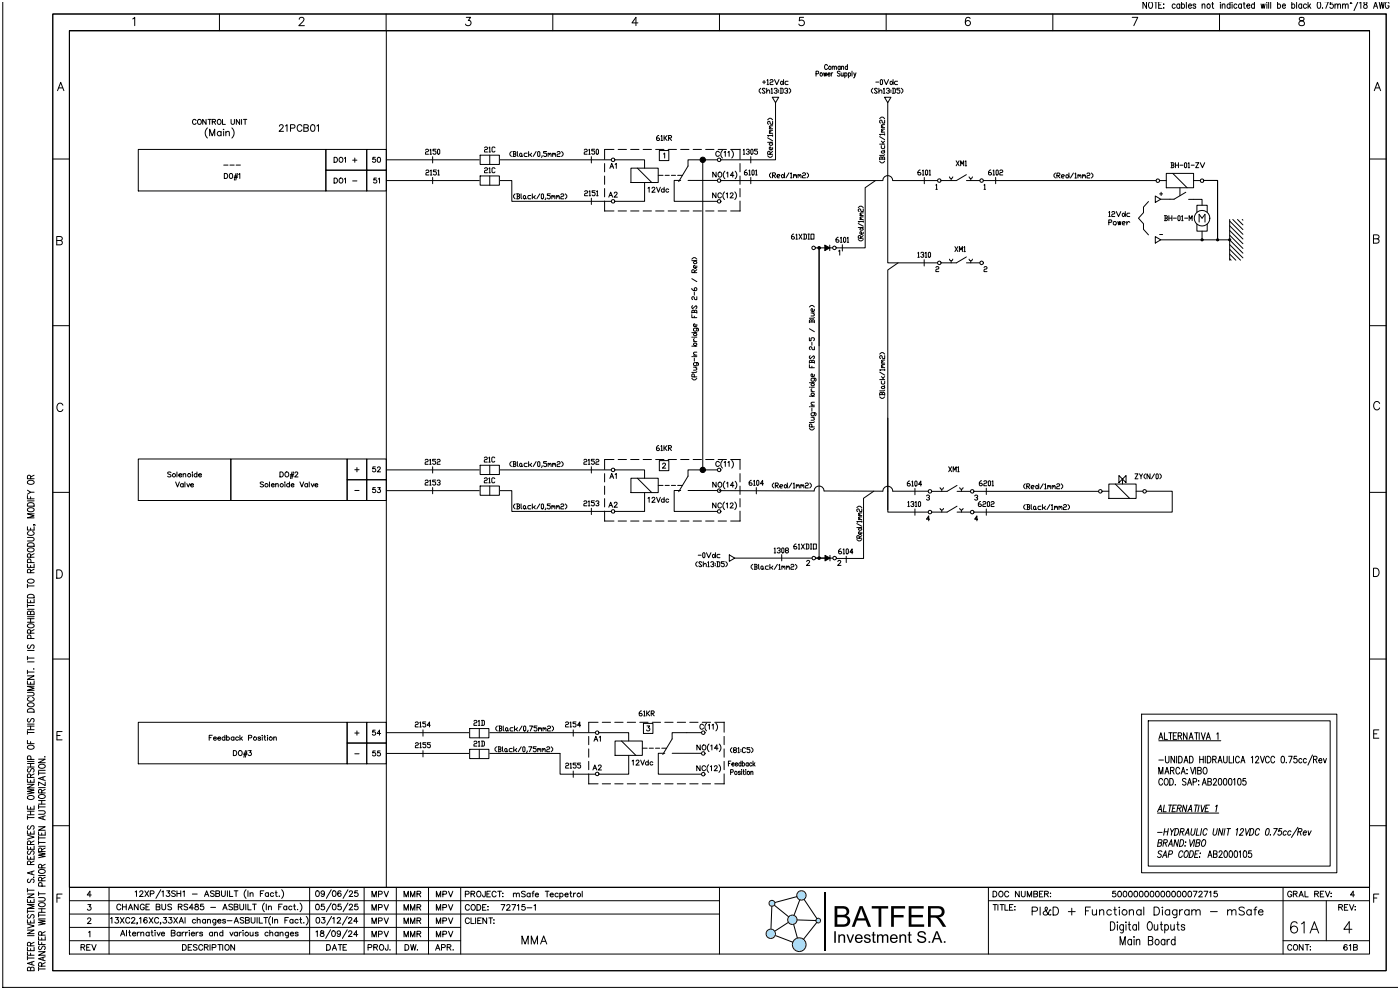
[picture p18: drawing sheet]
<svg xmlns="http://www.w3.org/2000/svg" width="420mm" height="297mm" viewBox="0 0 420 297" stroke-linecap="round" stroke-linejoin="round" font-family="sans-serif">
<!-- layer: 03 -->
<g fill="none" stroke="#000" stroke-width=".3">
<path d="M284.8 53l.5 .6 .5-.6M285.3 53.6v.6M289.8 52.4l-2.9 1.8h-4.6M289.9 54.2h4M290.7 53l.5 .6 .5-.6M291.2 53.6v.6M284.8 77.7l.5 .5 .5-.5M285.3 78.2v.6M289.8 77.1l-2.9 1.7h-4.6M289.9 78.8h4M290.7 77.7l.5 .5 .5-.5M291.2 78.2v.6"/>
<circle cx="281.7" cy="54.2" r=".54"/>
<circle cx="294.4" cy="54.2" r=".54"/>
<circle cx="281.7" cy="78.8" r=".54"/>
<circle cx="294.4" cy="78.8" r=".54"/>
</g>
<!-- layer: _TEXTO -->
<g fill="none" stroke="#000" stroke-width=".3">
<path d="M182.6 59.1l.6-1.5 .5 1.5M182.8 58.6h.7M182.9 50.5l.6-1.5 .6 1.5M183.1 50h.7M184.2 58l.3-.4 .6 .3-.9 1.2h1M184.5 49.3l.3-.3v1.5M199 46.2l.4-.3v1.5M214.7 57.8v1.5l-1-1.5v1.5M214.8 51.6v1.5l-1-1.5v1.5M215.6 51.7a.68 .68 0 0 1 .9 .7 .68 .68 0 0 1-1 .5l-.1-.7zM215.8 45.8a.55 .55 0 0 0-.7-.4 .55 .55 0 0 0-.4 .6v.3a.55 .55 0 0 0 .4 .6 .55 .55 0 0 0 .7-.4M216.4 58.2a.55 .55 0 0 0-.6-.4 .55 .55 0 0 0-.5 .6v.4a.55 .55 0 0 0 .5 .5 .55 .55 0 0 0 .6-.3"/>
<path d="M216.7 45.1a1.54 1.54 0 0 0 0 2.3M217.2 45.7l.3-.3v1.5M217.3 57.6a1.54 1.54 0 0 0 0 2.2M217.4 51.3a1.54 1.54 0 0 0 0 2.3M217.8 58.1l.4-.3v1.5M217.9 51.9l.4-.3v1.5M218.3 45.7l.4-.3v1.5M219 58.2l.3-.4 .6 .3-.9 1.2h1M219.5 45.1a1.54 1.54 0 0 1 0 2.3M220.1 52.6h-1l.7-1v1.5M220.4 57.6a1.54 1.54 0 0 1 0 2.2M220.5 51.3a1.54 1.54 0 0 1 0 2.3"/>
<path d="M280.7 55.5l.2-.2v1.5M280.7 56.8h.4M286.8 48.2l.9 1.5M287.7 48.2l-.9 1.5M288.1 49.7v-1.5l.5 1 .4-1v1.5M289.5 48.5l.2-.3v1.5M289.5 49.7h.4M295.1 55.5l.3-.2v1.5M295.1 56.8h.5M280.7 80.2l.2-.2h.5l.2 .2-.2 .5h-.5l-.2 .3v.5h.9M295.1 80.2l.3-.2h.4l.2 .2-.2 .5h-.4l-.3 .3v.5h.9"/>
</g>
<!-- layer: 01 -->
<g fill="none" stroke="#000" stroke-width=".3">
<path d="M127.6 45l.2-.2h.5l.2 .2-.2 .5h-.5l-.2 .3v.5h.9M129 45l.2-.2v1.5M129 46.3h.4M129.8 47v1.9M130.8 44.8h-.9v.5h.6l.3 .2-.3 .8h-.4l-.2-.3M131.4 44.8l.5 .2v1l-.2 .3-.5-.3v-1zM181.3 49v2.5M181.3 52.8v2.5M181.3 56.5v2.5M184.1 44.8h-2.8v3M185.4 44.8h2.5M189.1 44.8h2.5"/>
<path d="M192.9 44.8h2.5M196.6 44.8h2.5M197.4 52.6h1.5M199.5 52.6h1.2M200.4 44.8h2.5M201.4 52.6h1.2M203.2 52.6h1.5M204.1 44.8h2.5M207.9 44.8h2.5M211.6 44.8h2.5M215.4 44.8h2.5M219.1 44.8h2.9v3"/>
<path d="M221.9 44.8h.1M222 49v2.5M222 52.8v2.5M222 56.5v2.5M276 51l-.7 .5v.7l.2 .3h.5l.2-.3-.2-.5h-.7M276.7 51.2l.2-.2v1.5M276.7 52.5h.4M277.2 53.2v1.9M277.8 51l.4 .2v1l-.2 .3-.4-.3v-1zM278.7 51.2l.2-.2v1.5M278.7 52.5h.4M181.3 60.3v3h2.8"/>
<path d="M181.4 63.3h.1M185.4 63.3h2.5M189.1 63.3h2.5M192.9 63.3h2.5M196.6 63.3h2.5M200.4 63.3h2.5M204.1 63.3h2.5M207.9 63.3h2.5M211.6 63.3h2.5M215.4 63.3h2.5M221.9 63.3h.1M222 60.3v3h-2.9"/>
<path d="M275.3 75.9l.2-.2v1.5M275.3 77.2h.4M276.2 75.9l.2-.2h.5l.2 .2v.3l-.5 .2M276.9 76.4l.2 .3-.2 .5h-.5l-.2-.3M277.2 77.9v1.9M277.5 75.9l.3-.2v1.5M277.5 77.2h.5M278.7 75.7l.4 .2v1l-.2 .3-.5-.3v-1z"/>
</g>
<!-- layer: 02 -->
<path d="M115.9 47.9h67.4M184.4 47.9h8.9v2.5M189.2 50.4h8.2v4.3h-8.2zM191.2 50.4l4.3 4.3M193.3 54.7v5.7h-8.9M197.8 45.1h2.8v3.1h-2.8zM204.2 54.1h-2v6.3h12.9M206.4 54.1h8.8M215.1 47.9h-8.7v1.9l-2.8 4.7M216.2 54.2h48.6M267.8 54.2h13.4" fill="none" stroke="#000" stroke-width=".3"/>
<!-- layer: 0 -->
<g fill="none" stroke="#000" stroke-width=".3">
<circle cx="183.9" cy="47.9" r=".54"/>
<circle cx="210.8" cy="47.9" r=".81"/>
<circle cx="215.7" cy="54.2" r=".54"/>
<circle cx="215.7" cy="47.9" r=".54"/>
<circle cx="183.9" cy="60.4" r=".54"/>
<circle cx="215.7" cy="60.4" r=".54"/>
</g>
<path d="M210 47.1h1.6v1.7h-1.6z" fill="#000"/>
<!-- layer: 02 -->
<path d="M144 46.5h5.8v2.8h-5.8z" fill="none" stroke="#fff" stroke-width=".3"/>
<path d="M144 46.5h5.8v2.8h-5.8z" fill="#fff"/>
<path d="M115.9 54.2h37.6v6.2h29.8M144 46.5h5.8v2.8h-5.8zM146.9 46.5v2.8" fill="none" stroke="#000" stroke-width=".3"/>
<!-- layer: 0 -->
<path d="M115.9 9.1v257.1" fill="none" stroke="#000" stroke-width=".3"/>
<!-- layer: _TEXTO -->
<g fill="none" stroke="#000" stroke-width=".3">
<path d="M58.8 36.2a.55 .55 0 0 0-.6-.4 .55 .55 0 0 0-.5 .6v.3a.55 .55 0 0 0 .5 .6 .55 .55 0 0 0 .6-.3M59.5 35.9a.68 .68 0 0 1 .9 .7 .68 .68 0 0 1-1 .5l-.2-.7zM61.8 35.8v1.5l-1-1.5v1.5M62.2 38.4a2.06 2.06 0 0 0 0 3M62.4 35.8h1M62.9 35.8v1.5M63.7 36.5h.8l.1-.5-.9-.2v1.5M64.2 36.5l.5 .8M65.3 36l.2-.1a.68 .68 0 0 1 .8 .7 .68 .68 0 0 1-1 .5zM66.3 39.7a.64 .64 0 0 0-.9-.1 .64 .64 0 0 0 0 .9 .64 .64 0 0 0 .9 0M66.3 39.4v1.3M66.7 35.8v1.5h.9"/>
<path d="M67.1 38.7v.2zM67.1 39.4v1.3M67.7 39.8l.5-.4 .5 .1 .1 1.2M67.7 39.4v1.3M69.3 35.8v1.1l.4 .4 .5-.2 .1-1.3M69.5 38.4a2.06 2.06 0 0 1 0 3M71.9 35.8v1.5l-1-1.5v1.5M72.5 35.8v1.5M73 35.8h1M73.5 35.8v1.5M83.8 37.9l.4-.5 .6 .1 .1 .3-.2 .6-1 1h1.3M85.6 37.8l.5-.4v2"/>
<path d="M87.1 38.4l1.2-.1 .2-.2-.1-.5-1.3-.2v2M90.6 37.9a.74 .74 0 0 0-.9-.5 .74 .74 0 0 0-.6 .8v.4a.74 .74 0 0 0 .6 .8 .74 .74 0 0 0 .9-.5M91.1 38.3l1.3 .2 .1 .5-.5 .4h-.9v-2l1.3 .2v.6l-.4 .1M93.4 37.5a.65 .65 0 0 1 1 .3l.1 .5a.86 .86 0 0 1-.8 1.1 1.28 1.28 0 0 1-.3-1.9zM95 37.8l.5-.4v2M62.9 40.7v-2l.7 2 .8-2v2M67.1 49.5h1.3M67.3 52h.5a.8 .8 0 0 1 .5 .8 .8 .8 0 0 1-.5 .7h-.5zM69 49.5h1.2M69 52.1a.69 .69 0 0 1 .8 .7 .69 .69 0 0 1-.8 .7l-.2-.6zM70.2 53.2h1M70.3 52.8h1"/>
<path d="M70.8 52l-.5 2M70.8 49.5h1.3M71.2 52l-.5 2M71.6 52.3l.3-.3v1.5M100.2 47.2h.5a.8 .8 0 0 1 .5 .7 .8 .8 0 0 1-.5 .8h-.5zM100.2 53.4h.5a.8 .8 0 0 1 .5 .8 .8 .8 0 0 1-.5 .7h-.5zM102 47.3a.68 .68 0 0 1 .9 .7 .68 .68 0 0 1-1.1 .5l-.1-.7zM102 53.5a.68 .68 0 0 1 .9 .7 .68 .68 0 0 1-1.1 .5l-.1-.7zM103.3 47.5l.3-.3v1.5M103.3 53.7l.3-.3v1.5M105.8 48h1.3M105.8 54.3h1.3"/>
<path d="M106.4 47.4v1.3M112.6 47.2h-.7l-.1 .6a.53 .53 0 0 1 .8 0 .53 .53 0 0 1-.1 .8 .53 .53 0 0 1-.8-.2M112.9 53.4h-.7l-.1 .7a.53 .53 0 0 1 .8-.1 .53 .53 0 0 1-.1 .8 .53 .53 0 0 1-.8-.2M113.4 47.3a.69 .69 0 0 1 .8 .6 .69 .69 0 0 1-.8 .7l-.3-.6zM113.5 53.7l.3-.3v1.5M197.6 40.6l-.7 .5v.8l.3 .2h.4l.2-.5-.2-.2h-.7M198.3 40.9l.2-.3v1.5M198.3 42.1h.4M199.2 40.6v1.5M199.4 41.4l.7 .7M200.1 40.6l-.9 .8M200.5 41.4h.7l.2-.5-.2-.3h-.7v1.5"/>
<path d="M200.8 41.4l.6 .7"/>
</g>
<!-- layer: 03 -->
<path d="M41.5 44.8h56.2v12.5h-56.2zM97.7 44.8h12.3v6.2h-12.3zM97.7 51h12.3v6.3h-12.3zM110 44.8h5.9v6.2h-5.9zM110 51h5.9v6.3h-5.9z" fill="none" stroke="#000" stroke-width=".3"/>
<!-- layer: 02 -->
<path d="M144 52.8h5.8v2.7h-5.8z" fill="none" stroke="#fff" stroke-width=".3"/>
<path d="M144 52.8h5.8v2.7h-5.8z" fill="#fff"/>
<g fill="none" stroke="#000" stroke-width=".3">
<path d="M231.6 29.2h2l-1 1.6zM232.6 30.8v17.1h-16.4M265.3 29.2h1.9l-.9 1.6zM266.3 30.8v48h14.9M144 52.8h5.8v2.7h-5.8zM146.9 52.8v2.7M262.6 54.2l-3.1 2.1v18h-8.7M244.6 74.3h5.1M269.4 78.8l-3.1 2.2v71.9M197.8 138.2h2.8v3h-2.8zM115.9 140.9h67.4M184.4 140.9h8.9v2.5"/>
<path d="M189.2 143.4h8.2v4.3h-8.2zM191.2 143.4l4.3 4.3M193.3 147.7v5.7h-8.9M204.2 147.1h-2v6.3h13M206.4 147.1h8.8M215.2 140.9h-8.8v1.9l-2.8 4.7"/>
</g>
<!-- layer: 0 -->
<g fill="none" stroke="#000" stroke-width=".3">
<circle cx="244" cy="74.3" r=".54"/>
<circle cx="245.7" cy="74.3" r=".41"/>
<circle cx="250.3" cy="74.3" r=".54"/>
<circle cx="183.9" cy="140.9" r=".54"/>
<circle cx="183.9" cy="153.4" r=".54"/>
<circle cx="210.8" cy="140.9" r=".81"/>
<circle cx="215.7" cy="147.2" r=".54"/>
<circle cx="215.7" cy="140.9" r=".54"/>
<circle cx="215.7" cy="153.4" r=".54"/>
</g>
<!-- layer: _TEXTO -->
<g fill="none" stroke="#000" stroke-width=".3">
<path d="M248.2 19.7a.44 .44 0 0 0-.6-.3 .44 .44 0 0 0-.3 .5v.4a.44 .44 0 0 0 .3 .5 .44 .44 0 0 0 .6-.3M249.6 19.8v1M252 19.8v1M252.4 19.8v1M254.2 19.3v1.5M228.1 26.5l-.4 .5v.5l.4 .5M228.7 24.6h.9M229.2 24.1v1M229.5 26.7l-.2-.2h-.5l-.2 .2 .9 1-.2 .3h-.5l-.2-.3M229.9 27.5l.7-.5 .2 .2v.8M229.9 26.5v1.5M230.1 24.1l.2-.2v1.5"/>
<path d="M230.1 25.4h.4M231 24.1l.2-.2h.4l.3 .2-.3 .5h-.4l-.2 .3v.5h.9M231.3 26.7l.2-.2v1.5M231.3 28h.4M232.2 26.7l.2-.2h.5l.2 .2v.3l-.5 .2M232.3 23.9l.7 1.5 .7-1.5M232.9 27.2l.2 .3-.2 .5h-.5l-.2-.3M233.5 27v.2M233.5 27.5v.2M234 26.5h.7l.2 .2v1l-.2 .3h-.7M234.2 26.5v1.5M234.3 24.4l.7 .5-.4 .5-.5-.3z"/>
<path d="M235 23.9v1.5M235.3 26.7l.3-.2h.4l.2 .5-.4 .2M236 27.2l.2 .3-.2 .5h-.4l-.3-.3M236.4 24.4h-.7l-.2 .2 .2 .8h.7M236.7 26.5l.4 .5v.5l-.4 .5M244.7 22.1h.7v-.7l-.7-.1v1.5M247 21.8l.3 1 .2-1 .2 1 .2-1M248.3 22.3h.7l-.1-.4a.42 .42 0 0 0-.6 .5 .42 .42 0 0 0 .7 .2M249.3 21.8v1M249.6 20.1l.3-.3 .3 .1v.9M249.8 21.8l-.5 .5M250.2 20.1l.3-.3 .3 .1 .1 .9"/>
<path d="M251.9 21.6l-.2-.3-.6 .3 .2 .3 .6 .5-.2 .4-.6-.2M252 20.1l-.1-.2a.42 .42 0 0 0-.6 .5 .42 .42 0 0 0 .7 .2M252.3 21.8v1h.3l.3-.2M252.4 20.1l.3-.3 .3 .1v.9M252.9 21.8v1M253.4 22.1l.1-.2a.42 .42 0 0 1 .6 .5 .42 .42 0 0 1-.7 .2M253.4 21.8v1.5M254.2 20.1l-.1-.2a.42 .42 0 0 0-.6 .5 .42 .42 0 0 0 .7 .2M254.5 22.1l.1-.2a.42 .42 0 0 1 .6 .5 .42 .42 0 0 1-.7 .2M254.5 21.8v1.5M255.5 21.3v1.5M256.1 21.8l.3 1"/>
<path d="M256.7 21.8l-.5 1.5h-.2M261.8 26.5l-.4 .5v.5l.4 .5M262.7 24.6h.9M263.2 26.7l-.3-.2h-.4l-.2 .2 .9 1-.3 .3h-.4l-.2-.3M263.6 27.5l.7-.5 .2 .2v.8M263.6 26.5v1.5M264.3 23.9l.4 .2v1l-.2 .3-.5-.3v-1zM265 26.7l.2-.2v1.5M265 28h.4M265.2 23.9l.6 1.5 .7-1.5M265.9 26.7l.2-.2h.4l.3 .2v.3l-.5 .2M266.5 27.2l.3 .3-.3 .5h-.4l-.2-.3"/>
<path d="M267.2 24.4l.7 .5-.5 .5-.4-.3zM267.2 27v.2M267.2 27.5v.2M267.7 26.5h.6l.3 .2v1l-.3 .3h-.6M267.9 23.9v1.5M267.9 26.5v1.5M269.2 24.4h-.7l-.2 .2 .2 .8h.7M269.9 26.5h-.9v.5h.7l.2 .2-.2 .8h-.5l-.2-.3M270.4 26.5l.4 .5v.5l-.4 .5M194.3 56.4l.4-.2v1.5M195.6 56.5l.2-.3 .6 .2-.9 1.3h1M196.9 56.2l.6 1.5 .6-1.5"/>
<path d="M199.2 56.9a.48 .48 0 0 0-.7-.1 .48 .48 0 0 0 0 .7 .48 .48 0 0 0 .7-.1M199.2 56.2v1.5M200.6 56.9a.48 .48 0 0 0-.7-.1 .48 .48 0 0 0 0 .7 .48 .48 0 0 0 .7-.1M238.1 70.2l-.7 .5v.8l.2 .2h.5l.2-.2-.2-.5h-.7M238.7 70.5l.3-.3v1.5M238.7 71.7h.5M239.6 70.2l.9 1.5M240.5 70.2l-.9 1.5M241 70.2h.7l.2 .3v1l-.2 .2h-.7M241.2 70.2v1.5M242.3 71.7h.5M242.3 70.2h.5"/>
<path d="M242.6 70.2v1.5M243.2 70.2h.9v1.5h-.9zM251.5 75.3l.4-.3v1.5M286.4 74l.9 1.5M287.3 74l-.9 1.5M287.8 75.5v-1.5l.4 1 .5-1v1.5M289.1 74.2l.2-.2v1.5M289.1 75.5h.5M198.7 139.3l.3-.4 .6 .3-.9 1.2h1M215.8 138.8a.55 .55 0 0 0-.7-.4 .55 .55 0 0 0-.4 .6v.3a.55 .55 0 0 0 .4 .6 .55 .55 0 0 0 .7-.4M216.7 138.1a1.54 1.54 0 0 0 0 2.3M217.2 138.7l.3-.3v1.5"/>
<path d="M218.3 138.7l.4-.3v1.5M219.5 138.1a1.54 1.54 0 0 1 0 2.3M51.3 141.8l-.4-.2-.6 .2 .1 .3 .9 .5-.4 .5-.6-.3M52.7 144.6l.5 1.5 .6-1.5M53.1 141.6v1.5M53.6 142.5h.9a.48 .48 0 0 0-.5-.4 .48 .48 0 0 0-.5 .5 .48 .48 0 0 0 .5 .5l.5-.3M54.9 142.3l.4-.2h.3l.1 1M54.9 142.1v1M55 145.3a.48 .48 0 0 0-.7-.1 .48 .48 0 0 0 0 .7 .48 .48 0 0 0 .7-.1M55 145.1v1M55.5 144.6v1.5M56 145.1l.5 1 .4-1"/>
<path d="M57.2 145.5h.8a.48 .48 0 0 0-.5-.4 .48 .48 0 0 0-.4 .5 .48 .48 0 0 0 .4 .5l.5-.3M57.6 141.6h.1M57.7 142.1v1M59.1 142.3a.48 .48 0 0 0-.7-.1 .48 .48 0 0 0 0 .7 .48 .48 0 0 0 .7-.1M59.1 141.6v1.5M59.6 142.5h.8a.48 .48 0 0 0-.5-.4 .48 .48 0 0 0-.4 .5 .48 .48 0 0 0 .4 .5l.5-.3M79 144.8l-.3-.3-.7 .3 .2 .3 .8 .4v.3l-.3 .2-.7-.2M80.8 144.5v1.5M81.4 145.5h.8a.48 .48 0 0 0-.5-.4 .48 .48 0 0 0-.4 .5 .48 .48 0 0 0 .4 .4l.5-.2M82.7 145.3l.3-.3 .4 .1 .1 .9M82.7 145v1M84 141.5h.5a.8 .8 0 0 1 .5 .8 .8 .8 0 0 1-.5 .7h-.5z"/>
<path d="M85.4 144.6h.1M85.5 145v1M85.6 141.8l.1-.2a.68 .68 0 0 1 .9 .7 .68 .68 0 0 1-1 .5zM86.8 145.3a.48 .48 0 0 0-.7-.1 .48 .48 0 0 0 0 .7 .48 .48 0 0 0 .7-.1M86.8 144.5v1.5M87 142.8h1M87.1 142.3h1M87.3 145.5h.9a.48 .48 0 0 0-.5-.4 .48 .48 0 0 0-.5 .5 .48 .48 0 0 0 .5 .4l.5-.2M87.6 141.5l-.5 2M88 141.5l-.5 2M88.5 141.9l.2-.4 .6 .3-.9 1.2h1M90 144.5l.5 1.5 .6-1.5"/>
<path d="M92.2 145.3a.48 .48 0 0 0-.7-.1 .48 .48 0 0 0 0 .7 .48 .48 0 0 0 .7-.1M92.2 145v1M92.7 144.5v1.5M93.3 145l.4 1 .5-1M94.5 145.5h.8a.48 .48 0 0 0-.5-.4 .48 .48 0 0 0-.4 .5 .48 .48 0 0 0 .4 .4l.5-.2M106.4 140.9h1.3M106.4 147.1h1.3M107.1 140.2v1.3M112.6 140h-.7l-.1 .7a.53 .53 0 0 1 .8 0 .53 .53 0 0 1-.1 .8 .53 .53 0 0 1-.8-.3M112.6 146.3h-.7l-.1 .6a.53 .53 0 0 1 .8 0 .53 .53 0 0 1-.1 .8 .53 .53 0 0 1-.8-.2M113.2 140.4l.3-.4 .6 .3-1 1.2h1M113.3 146.3h.8l-.5 .5a.5 .5 0 0 1 .4 .8 .5 .5 0 0 1-.9-.1"/>
<path d="M182.6 152.1l.6-1.5 .5 1.5M182.8 151.6h.7M182.9 143.5l.6-1.5 .6 1.5M183.1 143h.7M184.2 151l.3-.4 .6 .3-.9 1.2h1M184.5 142.3l.3-.3v1.5M214.7 150.8v1.5l-1-1.5v1.5M214.8 144.6v1.5l-1-1.5v1.5M215.6 144.7a.68 .68 0 0 1 .9 .7 .68 .68 0 0 1-1 .5l-.1-.7zM216.4 151.2a.55 .55 0 0 0-.6-.4 .55 .55 0 0 0-.5 .6v.4a.55 .55 0 0 0 .5 .6 .55 .55 0 0 0 .6-.4M217.3 150.6a1.54 1.54 0 0 0 0 2.2M217.4 144.3a1.54 1.54 0 0 0 0 2.3"/>
<path d="M217.8 151.1l.4-.3v1.5M217.9 144.9l.4-.3v1.5M219 151.2l.3-.4 .6 .3-.9 1.2h1M220.1 145.6h-1l.7-1v1.5M220.4 150.6a1.54 1.54 0 0 1 0 2.2M220.5 144.3a1.54 1.54 0 0 1 0 2.3"/>
<circle cx="246.3" cy="22.3" r=".46"/>
<circle cx="248.9" cy="20.3" r=".46"/>
<circle cx="52.2" cy="142.5" r=".5"/>
<circle cx="56.7" cy="142.5" r=".5"/>
<circle cx="79.9" cy="145.5" r=".5"/>
<circle cx="84.5" cy="145.5" r=".5"/>
</g>
<!-- layer: 03 -->
<path d="M210.8 48.1v92.8M245.7 74.3v93.1M247.4 73.5l1.5 .8-1.5 .9zM248.9 73.5v1.7M41.5 137.7h27.7v12.4h-27.7zM69.2 137.7h34.9v12.4h-34.9zM104.1 137.7h5.9v6.2h-5.9zM110 137.7h5.9v6.2h-5.9zM104.1 143.9h5.9v6.2h-5.9zM110 143.9h5.9v6.2h-5.9z" fill="none" stroke="#000" stroke-width=".3"/>
<path d="M247.4 73.5h1.5v1.7h-1.5z" fill="#000"/>
<!-- layer: 0 -->
<path d="M245.3 73.9h.8v.8h-.8zM210 140.1h1.6v1.6h-1.6z" fill="#000"/>
<!-- layer: 01 -->
<g fill="none" stroke="#000" stroke-width=".3">
<path d="M230.2 35.9l.5-.4h.5l.5 .4M230.7 40h1M230.7 38.6h1M231.2 39.5l-.5 .3 .3 .2M231.2 38.2l-.5 .2 .3 .2M231.7 39.1h-.7l-.3 .2 .3 .2M231.7 37.7h-.7l-.3 .3 .3 .2M231.7 36.4v.9l-.7-.2v-.5l-.3-.2-.5 .2v.5l.3 .2M263.8 35.6l.5-.5h.5l.5 .5M264.3 39.6h1M264.3 38.3h1M264.8 39.2l-.5 .2 .3 .2"/>
<path d="M264.8 37.8l-.5 .3 .3 .2M265.3 38.7h-.7l-.3 .3 .3 .2M265.3 37.4h-.7l-.3 .2 .3 .2M265.3 36v.9l-.7-.2v-.4l-.3-.3-.5 .3v.4l.3 .2M127.7 51.2l.3-.2h.4l.2 .2-.2 .5h-.4l-.3 .3v.5h.9M129.1 51.2l.2-.2v1.5M129.1 52.5h.4M129.8 53.2v1.9M130.9 51h-.9v.5h.7l.2 .2-.2 .8h-.5l-.2-.3M131.3 51.2l.3-.2v1.5M131.3 52.5h.5M145.3 44.3l.2-.2h.5l.2 .2-.2 .5h-.5l-.2 .3v.5h.9"/>
<path d="M145.3 50.6l.2-.3h.5l.2 .3-.2 .5h-.5l-.2 .2v.5h.9M146.7 44.3l.2-.2v1.5M146.7 50.6l.2-.3v1.5M146.7 45.6h.4M146.7 51.8h.4M148.5 44.3l-.3-.2h-.4l-.2 .2v1l.2 .3h.4l.3-.3M148.5 50.6l-.3-.3h-.4l-.2 .3v1l.2 .2h.4l.3-.2M153.4 45.4l-.5 .5v.5l.5 .5M153.8 45.4h.7l.2 .3-.2 .5M154.1 46.2h.4l.2 .5-.2 .2h-.7M154.1 45.4v1.5M154.5 58.1l-.5 .5v.5l.5 .5"/>
<path d="M154.9 58.1h.7l.2 .3-.2 .5M155.2 58.9h.4l.2 .5-.2 .2h-.7M155.2 58.1v1.5M155.2 45.4v1.3l.2 .2M156.1 45.9l.4 .3-.2 .7-.4-.2zM156.3 58.1v1.3l.2 .2M156.5 46.7l.3 .2M157.2 58.6l.4 .3-.2 .7-.4-.2zM157.6 59.4l.3 .2M158.1 45.9h-.7l-.2 .3 .2 .7h.7M158.5 45.4v1.5M159 46.4l.4 .5"/>
<path d="M159.2 58.6h-.7l-.2 .3 .2 .7h.7M159.4 45.9l-.4 .5h-.5M159.7 58.1v1.5M160.1 59.1l.5 .5M160.6 58.6l-.5 .5h-.4M160.8 45.4l-.9 1.5M161.5 45.4l.4 .3v1l-.2 .2-.5-.2v-1zM161.9 58.1l-.9 1.5M162.6 58.1l.4 .3v1l-.2 .2-.4-.2v-1zM162.6 46.7l-.2 .5M163.7 59.4l-.2 .5M163.9 45.4h-.9v.5h.7l.2 .3-.2 .7h-.4l-.3-.2"/>
<path d="M164.4 46.2l.2-.3 .2 .5M164.4 45.9v1M164.8 46.2l.3-.3 .2 .3v.7M165.1 58.1h-.9v.5h.6l.3 .3-.3 .7h-.4l-.2-.2M165.5 58.9l.2-.3 .3 .5M165.5 58.6v1M165.7 46.2l.3-.3 .2 .5M165.7 45.9v1M166 58.9l.2-.3 .2 .3v.7M166.2 46.2l.2-.3 .2 .3v.7M166.9 58.9l.2-.3 .2 .5M166.9 58.6v1"/>
<path d="M167.1 45.7l.2-.3h.5l.2 .3-.2 .5h-.5l-.2 .2v.5h.9M167.3 58.9l.2-.3 .3 .3v.7M168.2 58.4l.2-.3h.5l.2 .3-.2 .5h-.5l-.2 .2v.5h.9M168.4 45.4l.5 .5v.5l-.5 .5M169.6 58.1l.4 .5v.5l-.4 .5M175.2 45l.3-.2h.4l.2 .2-.2 .5h-.4l-.3 .3v.5h.9M175.3 57.5l.3-.3h.4l.2 .3-.2 .5h-.4l-.3 .2v.5h.9M176.6 45l.2-.2v1.5M176.6 46.3h.4M176.7 57.5l.2-.3v1.5M176.7 58.7h.4M177.4 47v1.9"/>
<path d="M177.4 59.4v1.9M178.4 44.8h-.9v.5h.7l.2 .2-.2 .8h-.5l-.2-.3M178.5 57.2h-.9v.5h.7l.2 .3v.5l-.2 .2h-.5l-.2-.2M178.9 57.5l.3-.3v1.5M178.9 58.7h.5M179.1 44.8l.4 .2v1l-.2 .3-.5-.3v-1zM222.9 45l.3-.2v1.5M222.9 46.3h.5M223.8 45l.3-.2h.4l.2 .2v.3l-.4 .2M223.9 51l-.6 .5v.7l.2 .3h.4l.3-.3-.3-.5h-.6M224.5 45.5l.2 .3-.2 .5h-.4l-.3-.3M224.6 51.2l.2-.2v1.5"/>
<path d="M224.6 52.5h.5M225.2 47v1.9M225.2 53.2v1.9M225.4 44.8l.5 .2v1l-.3 .3-.4-.3v-1zM225.7 51l.5 .2v1l-.2 .3-.5-.3v-1zM226.6 51.2l.3-.2v1.5M226.6 52.5h.5M227.2 44.8h-.9v.5h.7l.2 .2v.5l-.2 .3h-.5l-.2-.3M230.2 46.7l.5 .5h.5l.5-.5M230.2 42.7h1.5M230.2 41.3l1.5 .9M230.7 43.1l.5-.4 .5 .7-.7 .2z"/>
<path d="M231 46.3v-.7l-.5-.2-.3 .2v.7h1.5M231.3 51.8l-.5 .5v.5l.5 .5M231.7 52.6h.7l.2-.5-.2-.3h-.7v1.5M231.7 44.3v.4l-.2 .2-.8-.2v-.4l.3-.3 .2 .3v.6M231.7 40.7h-1.5l.3 .2M231.7 45.4l-.7 .7M231.7 40.4v.5M231.9 52.6l.7 .7M233 52.8h.7l.2-.2-.2-.3h-.4l-.3 .3 .3 .7h.4M234.6 52.3l.7 .5-.5 .5-.4-.2zM235.3 51.8v1.5M236.6 51.8l-.9 1.5"/>
<path d="M237.1 52.1l.2-.3v1.5M237.1 53.3h.4M238 52.6l.2-.3 .2 .5M238 52.3v1M238.4 52.6l.3-.3 .2 .3v.7M239.3 52.6l.3-.3 .2 .5M239.3 52.3v1M239.8 52.6l.2-.3 .2 .3v.7M240.7 52.1l.2-.3h.5l.2 .3-.2 .5h-.5l-.2 .2v.5h.9M242 51.8l.5 .5v.5l-.5 .5M263.8 48.4l.5 .5h.5l.5-.5M263.8 47.7h1.5"/>
<path d="M263.8 43.2h1.5M263.8 41l1.5 .9M264.3 45.5l.8-.2 .2 .4-.7 .2zM264.3 43.7v.7l.3 .2 .7-.2v-.7M264.3 42.3l.5 .5v.4M264.6 47.7v-.4l.5-.2 .2 .2v.7M264.6 47.3l-.5-.2-.3 .2v.7M265.3 46.4l-.2 .2h-1.3M265.3 40.3h-1.5l.3 .2M265.3 45l-.2 .3M265.3 42.3l-.5 .5M265.3 40.1v.4"/>
<path d="M251.4 71.2l-.7 .5v.7l.3 .3h.4l.2-.3-.2-.5h-.7M252.1 71.4l.2-.2v1.5M252.1 72.7h.4M252.6 73.4v1.9M253.2 71.2l.5 .2v1l-.3 .3-.4-.3v-1zM254.1 71.4l.2-.2v1.5M254.1 72.7h.5M257.4 71.8l.5 .4h.5l.5-.4M257.4 62.2l.5-.4h.5l.5 .4M257.4 68.2h1.5M257.4 67l1.5 .8M257.9 68.6l.5-.4 .5 .6-.7 .2z"/>
<path d="M257.9 65.8h1M257.9 64.6h1M258.2 71.4v-.6l-.3-.2-.5 .2v.6h1.5M258.4 65.4l-.5 .2 .3 .2M258.4 64.2l-.5 .2 .3 .2M258.9 69.6v.4l-.2 .2h-.5l-.3-.2v-.4l.3-.2 .2 .2v.6M258.9 66.4h-1.5l.3 .2M258.9 65h-.7l-.3 .2 .3 .2M258.9 63.8h-.7l-.3 .2 .3 .2M258.9 62.6v.8h-.5l-.5-.8-.5 .2v.4l.3 .2M258.9 70.6l-.7 .6M258.9 66.2v.4"/>
<path d="M127.5 138l.2-.2h.5l.2 .2-.2 .5h-.5l-.2 .3v.5h.9M128.9 138l.2-.2v1.5M128.9 139.3h.4M129.8 140v1.9M130.7 137.8h-.9v.5h.6l.3 .2-.3 .8h-.4l-.2-.3M131.1 138l.2-.2h.5l.2 .2-.2 .5h-.5l-.2 .3v.5h.9M184.1 137.8h-2.8v3M185.4 137.8h2.5M189.1 137.8h2.5M192.9 137.8h2.5M196.6 137.8h2.5M200.4 137.8h2.5"/>
<path d="M204.1 137.8h2.5M207.9 137.8h2.5M211.6 137.8h2.5M215.4 137.8h2.5M219.1 137.8h2.9v3M221.9 137.8h.1M181.3 153.3v3h2.8M181.3 142.1v2.5M181.3 145.8v2.5M181.3 149.5v2.5M181.4 156.3h.1M185.4 156.3h2.5"/>
<path d="M189.1 156.3h2.5M192.9 156.3h2.5M196.6 156.3h2.5M197.4 145.6h1.5M199.5 145.6h1.2M200.4 156.3h2.5M201.4 145.6h1.2M203.2 145.6h1.5M204.1 156.3h2.5M207.9 156.3h2.5M211.6 156.3h2.5M215.4 156.3h2.5"/>
<path d="M221.9 156.3h.1M222 142.1v2.5M222 145.8v2.5M222 149.5v2.5M222 153.3v3h-2.9"/>
</g>
<!-- layer: 02 -->
<path d="M144 139.5h5.8v2.8h-5.8z" fill="none" stroke="#fff" stroke-width=".3"/>
<path d="M144 139.5h5.8v2.8h-5.8z" fill="#fff"/>
<path d="M144 139.5h5.8v2.8h-5.8zM146.9 139.5v2.8M115.9 147.2h37.6v6.2h29.8" fill="none" stroke="#000" stroke-width=".3"/>
<!-- layer: _TEXTO -->
<path d="M197.6 133.6l-.7 .5v.8l.2 .2h.5l.2-.2-.2-.5h-.7M198.2 133.9l.3-.3v1.5M198.2 135.1h.5M199.1 133.6v1.5M199.4 134.4l.6 .7M200 133.6l-.9 .8M200.5 134.4h.7l.2-.5-.2-.3h-.7v1.5M200.7 134.4l.7 .7" fill="none" stroke="#000" stroke-width=".3"/>
<!-- layer: 02 -->
<path d="M144 145.8h5.8v2.8h-5.8z" fill="none" stroke="#fff" stroke-width=".3"/>
<path d="M144 145.8h5.8v2.8h-5.8z" fill="#fff"/>
<g fill="none" stroke="#000" stroke-width=".3">
<path d="M266.3 125.4v28.2h12.1M144 145.8h5.8v2.8h-5.8zM146.9 145.8v2.8M215.7 147.2l28.5 .1M247.2 147.3h17.6M262.1 147.3l-3.1 2.2v18h-8.1M266.3 147.3h.1M292.1 147.4h37.4M330.6 147.3h2M332.6 145.2h8.2v4.3h-8.2zM334.5 145.2l4.3 4.3M336.7 143.7v1.5"/>
<path d="M340.8 147.3h2M343.8 147.3h7.8v6.3h-59.5M218.7 166.4l1.7 1-1.7 1zM220.4 167.4h23.1M244.6 167.4h5.2M115.9 219.8h62.7M179.7 219.8h8.9v2.5M193 217h2.8v3h-2.8zM210.4 219.8h-8.8v1.8l-2.8 4.7M115.9 226h52.1v6.2h10.6M184.5 222.3h8.2v4.3h-8.2zM186.4 222.3l4.3 4.3"/>
<path d="M188.6 226.6v5.6h-8.9M199.4 225.9h-2v6.3h13M201.6 225.9h8.8"/>
</g>
<!-- layer: _TEXTO -->
<g fill="none" stroke="#000" stroke-width=".3">
<path d="M284.5 140l.9 1.5M285.4 140l-.9 1.5M194.3 149.4l.4-.2v1.5M195.6 149.5l.2-.3 .6 .2-.9 1.3h1M196.9 149.2l.6 1.5 .6-1.5M199.2 149.9a.48 .48 0 0 0-.7-.1 .48 .48 0 0 0 0 .7 .48 .48 0 0 0 .7-.1M199.2 149.2v1.5M200.6 149.9a.48 .48 0 0 0-.7-.1 .48 .48 0 0 0 0 .7 .48 .48 0 0 0 .7-.1M277.9 148.7l.2-.2h.5l.2 .2v.3l-.5 .2M278.6 149.2l.2 .3-.2 .5h-.5l-.2-.3M278.8 155.7h-.9l.7-1v1.5M285.9 141.5v-1.5l.4 1 .5-1v1.5"/>
<path d="M287.2 140.2l.3-.2v1.5M287.2 141.5h.5M292.3 148.8l.3-.3h.4l.2 .5-.4 .3M293 149.3l.2 .2-.2 .5h-.4l-.3-.2M293.2 155.7h-.9l.7-1v1.5M340.4 142.1h.9l-.9 1.5h.9M341.8 142.1l.4 .8v.7M342.7 142.1l-.5 .8M343.6 142.1l-.5 .5v.5l.5 .5M344.9 142.1v1.5l-.9-1.5v1.5M346.3 142.1l-.9 1.5M346.9 142.1l.5 .3v1l-.2 .2-.5-.2v-1z"/>
<path d="M347.8 142.1l.5 .5v.5l-.5 .5M209.1 168.5l-.4 .5v.5l.4 .5M209.4 166.5h.9M210.5 168.7l-.2-.2h-.5l-.2 .2 .9 1-.2 .3h-.5l-.2-.3M210.9 169.5l.7-.5 .2 .2v.8M210.9 168.5v1.5M211 165.8l.4 .2v1l-.2 .3-.4-.3v-1zM211.9 165.8l.7 1.5 .6-1.5M212.3 168.7l.2-.2v1.5M212.3 170h.4M213.2 168.7l.2-.2h.5l.2 .2v.3l-.5 .2M213.9 169.2l.2 .3-.2 .5h-.5l-.2-.3"/>
<path d="M213.9 166.3l.7 .5-.5 .5-.4-.3zM214.5 169v.2M214.5 169.5v.2M214.6 165.8v1.5M215 168.5h.7l.2 .2v1l-.2 .3h-.7M215.2 168.5v1.5M215.9 166.3h-.6l-.3 .2 .3 .8h.6M217.2 168.5h-.9v.5h.7l.2 .2-.2 .8h-.4l-.3-.3M217.7 168.5l.4 .5v.5l-.4 .5M238.8 163.2l-.7 .5v.7l.2 .3h.5l.2-.5-.2-.3h-.7M239.5 163.4l.2-.2v1.5M239.5 164.7h.4"/>
<path d="M240.4 163.2l.9 1.5M241.3 163.2l-.9 1.5M241.7 163.2h.7l.2 .2v1l-.2 .3h-.7M241.9 163.2v1.5M242 168.4l.3-.3 .5 .3-.9 1.2h1M243.1 164.7h.4M243.1 163.2h.4M243.3 163.2v1.5M244 163.2h.9v1.5h-.9zM251.3 168.4l.3-.3 .6 .3-1 1.2h1M106.4 219.9h1.3M107.1 219.2v1.3"/>
<path d="M112.5 219h-.7v.6a.53 .53 0 0 1 .8 0 .53 .53 0 0 1-.1 .8 .53 .53 0 0 1-.8-.2M192.4 213.2l-.7 .5v.8l.2 .2h.5l.2-.2-.2-.5h-.7M193.1 213.5l.2-.3v1.5M193.1 214.7h.4M194 213.2v1.5M194.1 217.7h.7l-.4 .6a.5 .5 0 0 1 .4 .8 .5 .5 0 0 1-.9-.2M194.2 214l.7 .7M194.9 213.2l-.9 .8M195.3 214h.7l.2-.5-.2-.3h-.7v1.5M195.5 214l.7 .7M211 217.6a.55 .55 0 0 0-.6-.4 .55 .55 0 0 0-.5 .6v.3a.55 .55 0 0 0 .5 .6 .55 .55 0 0 0 .6-.3M211.9 216.9a1.54 1.54 0 0 0 0 2.3"/>
<path d="M212.4 217.5l.4-.3v1.5M213.6 217.5l.3-.3v1.5M214.7 216.9a1.54 1.54 0 0 1 0 2.3M62.7 221.2h.6M63.7 220.5h-1v1.5M64 221.5h.9a.48 .48 0 0 0-.5-.4 .48 .48 0 0 0-.5 .5 .48 .48 0 0 0 .5 .4l.5-.2M65.3 221.5h.9a.48 .48 0 0 0-.6-.4 .48 .48 0 0 0-.4 .5 .48 .48 0 0 0 .5 .4l.5-.2M67.5 221.2a.48 .48 0 0 0-.7 0 .48 .48 0 0 0 0 .7 .48 .48 0 0 0 .7-.1M67.5 220.5v1.5M68 221.2a.48 .48 0 0 1 .7 0 .48 .48 0 0 1 0 .7 .48 .48 0 0 1-.7-.1M68 220.5v1.5M70 225.1h.5a.8 .8 0 0 1 .5 .8 .8 .8 0 0 1-.5 .7h-.5z"/>
<path d="M70.2 221.2a.48 .48 0 0 0-.7 0 .48 .48 0 0 0 0 .7 .48 .48 0 0 0 .7-.1M70.2 221v1M71.5 221.2a.48 .48 0 0 0-.7 0 .48 .48 0 0 0 0 .7 .48 .48 0 0 0 .7-.1M71.8 225.2a.68 .68 0 0 1 .9 .7 .68 .68 0 0 1-1.1 .5l-.1-.7zM72 220.5v1.5M72.2 221.5l.5 .5M72.7 221l-.7 .7M73.1 226.3h1M73.1 225.9h1M73.6 225.1l-.5 2M74.1 225.1l-.5 2M74.5 221.3l.9-.1 .1-.5-1-.2v1.5"/>
<path d="M74.6 225.1h.8l-.5 .6a.5 .5 0 0 1 .4 .8 .5 .5 0 0 1-.9-.2M78.2 221.2l-.3-.2-.4 .1v.3l.7 .4-.3 .2-.5-.2M78.6 220.6h.1M78.7 221v1M79.2 221h.5M79.4 220.5v1.2l.3 .3M80.2 220.6h.1M80.2 221v1M82.1 221.3l.4-.3 .3 .1 .1 .9M82.1 221v1M106.4 226.1h1.3M112.6 225.2h-.7l-.1 .7a.53 .53 0 0 1 .8 0 .53 .53 0 0 1-.1 .8 .53 .53 0 0 1-.8-.3"/>
<path d="M114 225.2h-.7l-.1 .7a.53 .53 0 0 1 .8 0 .53 .53 0 0 1-.1 .8 .53 .53 0 0 1-.8-.3M114.2 220h-1.1l.7-1v1.5M177.8 230.9l.6-1.5 .6 1.5M178 230.4h.8M178.2 222.3l.5-1.5 .6 1.5M178.4 221.8h.7M179.5 229.8l.3-.4 .5 .3-.9 1.2h1M179.7 221.1l.4-.3v1.5M189.6 228.3l.3-.3v1.5M190.8 228.3l.3-.3 .6 .3-1 1.2h1M192.2 228l.5 1.5 .6-1.5M194.4 228.7a.48 .48 0 0 0-.7-.1 .48 .48 0 0 0 0 .7 .48 .48 0 0 0 .7 0"/>
<path d="M194.4 228v1.5M195.8 228.7a.48 .48 0 0 0-.7-.1 .48 .48 0 0 0 0 .7 .48 .48 0 0 0 .7 0M210 229.7v1.5l-1-1.5v1.5M210 223.4v1.5l-1-1.5v1.5M210.7 223.7l.2-.2a.68 .68 0 0 1 .9 .7 .68 .68 0 0 1-1.1 .5zM211.6 230a.55 .55 0 0 0-.6-.3 .55 .55 0 0 0-.5 .5v.4a.55 .55 0 0 0 .5 .6 .55 .55 0 0 0 .6-.4M212.5 229.4a1.54 1.54 0 0 0 0 2.3M212.7 223.2a1.54 1.54 0 0 0 0 2.2M213 230l.4-.3v1.5M213.2 223.7l.3-.3v1.5M214.3 230l.2-.3 .6 .3-.9 1.2h1M215.4 224.4h-1.1l.7-1v1.5"/>
<path d="M215.6 229.4a1.54 1.54 0 0 1 0 2.3M215.7 223.2a1.54 1.54 0 0 1 0 2.2M218.5 229h.4M219.1 231.6l.7-.1v-.6l-.7-.1v1.5M219.2 228.3h-.7v1.5M219.5 229.2h.7l-.1-.4a.42 .42 0 0 0-.6 .5 .42 .42 0 0 0 .7 .3M219.5 224.2l-.4 .5v.5l.4 .5M220.2 225l-.2-.5 .2-.3h.5l.2 .5-.9 .5 .2 .5h.5l.2-.2-.2-.5M220.5 229.2h.7l-.1-.4a.42 .42 0 0 0-.6 .5 .42 .42 0 0 0 .7 .3M221.3 224.5l.3-.3v1.5M221.3 225.7h.5M222 231.5l-.2-.2-.3 .1v.3l.5 .4-.2 .2-.4-.2"/>
<path d="M222.2 224.7v.3M222.2 225.2v.3M222.2 229l-.1-.2a.42 .42 0 0 0-.5 .5 .42 .42 0 0 0 .6 .3M222.2 228.3v1.5M222.4 230.9h.1M222.4 231.3v1M222.6 229l.2-.2a.42 .42 0 0 1 .5 .5 .42 .42 0 0 1-.7 .3M222.6 228.3v1.5M222.8 231.3h.4M223 230.8v1.2l.3 .3M223.6 224.5l-.2-.3h-.5l-.2 .3v1l.2 .2h.5l.2-.2M223.6 230.9h.1"/>
<path d="M223.7 231.3v1M224.4 229l-.1-.2a.42 .42 0 0 0-.6 .5 .42 .42 0 0 0 .7 .3M224.4 228.8v1M224.9 224.2h-.9v.5h.7l.2 .3-.2 .7h-.4l-.3-.2M225.2 231.6l.3-.3 .3 .1v.9M225.2 231.3v1M225.4 224.2l.4 .5v.5l-.4 .5M225.5 229l-.1-.2a.42 .42 0 0 0-.6 .5 .42 .42 0 0 0 .7 .3M225.8 228.3v1.5M226.1 229.2l.4 .6M226.4 228.8l-.6 .7"/>
<circle cx="76.5" cy="221.5" r=".5"/>
<circle cx="81.2" cy="221.5" r=".5"/>
<circle cx="220.7" cy="231.8" r=".46"/>
<circle cx="224.5" cy="231.8" r=".46"/>
</g>
<!-- layer: 01 -->
<g fill="none" stroke="#000" stroke-width=".3">
<path d="M263.8 119l.5 .5h.5l.5-.5M263.8 106.2l.5-.4h.5l.5 .4M263.8 118.4h1.5M263.8 113.9h1.5M263.8 111.6l1.5 .9M264.3 116.1l.8-.2 .2 .4-.7 .3zM264.3 114.3v.7l.3 .2 .7-.2v-.7M264.3 113l.5 .4v.5M264.3 110.3h1M264.3 108.9h1M264.6 118.4v-.5l.5-.2 .2 .2v.7M264.6 117.9l-.5-.2-.3 .2v.7"/>
<path d="M264.8 109.8l-.5 .2 .3 .3M264.8 108.5l-.5 .2 .3 .2M265.3 117l-.2 .2h-1.3M265.3 110.9h-1.5l.3 .3M265.3 109.4h-.7l-.3 .2 .3 .2M265.3 108h-.7l-.3 .2 .3 .3M265.3 106.7v.9h-.5l-.5-.9-.5 .2v.4l.3 .3M265.3 115.7l-.2 .2M265.3 113l-.5 .4M265.3 110.7v.5M145.3 137.3l.2-.2h.4l.3 .2-.3 .5h-.4l-.2 .3v.5h.9M146.6 137.3l.2-.2v1.5"/>
<path d="M146.6 138.6h.5M148.4 137.3l-.2-.2h-.5l-.2 .2v1l.2 .3h.5l.2-.3M153.4 138.4l-.5 .5v.5l.5 .5M153.8 138.4h.7l.2 .3-.2 .5M154.1 139.2h.4l.2 .5-.2 .2h-.7M154.1 138.4v1.5M155.2 138.4v1.3l.2 .2M156.1 138.9l.4 .3-.2 .7-.4-.2zM156.5 139.7l.3 .2M158.1 138.9h-.7l-.2 .3 .2 .7h.7M158.6 138.4v1.5M159 139.4l.5 .5"/>
<path d="M159.5 138.9l-.5 .5h-.4M160.8 138.4l-.9 1.5M161.5 138.4l.4 .3v1l-.2 .2-.4-.2v-1zM162.6 139.7l-.2 .5M163.9 138.4h-.9v.5h.7l.2 .3-.2 .7h-.4l-.3-.2M164.4 139.2l.2-.3 .2 .5M164.4 138.9v1M164.8 139.2l.3-.3 .2 .3v.7M165.7 139.2l.3-.3 .2 .5M165.7 138.9v1M166.2 139.2l.2-.3 .2 .3v.7M167.1 138.7l.2-.3h.5l.2 .3-.2 .5h-.5l-.2 .2v.5h.9"/>
<path d="M168.4 138.4l.5 .5v.5l-.5 .5M175.1 138l.2-.2h.5l.2 .2-.2 .5h-.5l-.2 .3v.5h.9M176.5 138l.2-.2v1.5M176.5 139.3h.4M177.4 140v1.9M178.3 137.8h-.9v.5h.6l.3 .2-.3 .8h-.4l-.2-.3M178.7 138l.2-.2h.5l.2 .2-.2 .5h-.5l-.2 .3v.5h.9M127.5 144.2l.2-.2h.5l.2 .2-.2 .5h-.5l-.2 .3v.5h.9M128.9 144.2l.2-.2v1.5M128.9 145.5h.4M129.8 146.2v1.9M130.7 144h-.9v.5h.6l.3 .2-.3 .8h-.4l-.2-.3"/>
<path d="M131.1 144.2l.2-.2h.5l.2 .5-.4 .2M131.8 144.7l.2 .3-.2 .5h-.5l-.2-.3M145.3 143.6l.2-.3h.4l.3 .3-.3 .5h-.4l-.2 .2v.5h.9M146.6 143.6l.2-.3v1.5M146.6 144.8h.5M148.4 143.6l-.2-.3h-.5l-.2 .3v1l.2 .2h.5l.2-.2M154.5 151.1l-.5 .5v.5l.5 .5M154.9 151.1h.7l.2 .3-.2 .5M155.2 151.9h.4l.2 .5-.2 .2h-.7M155.2 151.1v1.5M156.3 151.1v1.3l.2 .2M157.2 151.6l.4 .3-.2 .7-.4-.2z"/>
<path d="M157.6 152.4l.3 .2M159.2 151.6h-.7l-.2 .3 .2 .7h.7M159.7 151.1v1.5M160.1 152.1l.5 .5M160.6 151.6l-.5 .5h-.4M161.9 151.1l-.9 1.5M162.6 151.1l.4 .3v1l-.2 .2-.4-.2v-1zM163.7 152.4l-.2 .5M165.1 151.1h-.9v.5h.6l.3 .3-.3 .7h-.4l-.2-.2M165.5 151.9l.2-.3 .3 .5M165.5 151.6v1M166 151.9l.2-.3 .2 .3v.7"/>
<path d="M166.9 151.9l.2-.3 .2 .5M166.9 151.6v1M167.3 151.9l.2-.3 .3 .3v.7M168.2 151.4l.2-.3h.5l.2 .3-.2 .5h-.5l-.2 .2v.5h.9M169.6 151.1l.4 .5v.5l-.4 .5M175.1 150.5l.2-.3h.5l.2 .3-.2 .5h-.5l-.2 .2v.5h.9M176.5 150.5l.2-.3v1.5M176.5 151.7h.4M177.4 152.4v1.9M178.3 150.2h-.9v.5h.6l.3 .3-.3 .7h-.4l-.2-.2M178.7 150.5l.2-.3h.5l.2 .5-.4 .3M179.4 151l.2 .2-.2 .5h-.5l-.2-.2"/>
<path d="M225.4 144.1l-.7 .5v.7l.2 .3h.5l.2-.5-.2-.3h-.7M226 144.3l.3-.2v1.5M226 145.6h.5M226.8 146.2v1.9M227.2 144.1l.4 .2v1l-.2 .3-.5-.3v-1zM229 145.1h-.9l.6-1v1.5M232.1 144.9l-.5 .5v.5l.5 .5M232.5 145.6h.7l.2-.5-.2-.2h-.7v1.5M232.8 145.6l.6 .8M233.9 145.9h.7l.2-.3-.2-.2h-.5l-.2 .2v.5l.2 .3h.5M235.5 145.4l.6 .5-.4 .5-.5-.3zM236.1 144.9v1.5"/>
<path d="M237.5 144.9l-.9 1.5M237.9 145.1l.3-.2v1.5M237.9 146.4h.5M238.8 145.6l.3-.2 .2 .5M238.8 145.4v1M239.3 145.6l.2-.2 .2 .2v.8M240.2 145.6l.2-.2 .2 .5M240.2 145.4v1M240.6 145.6l.3-.2 .2 .2v.8M241.5 145.1l.3-.2h.4l.2 .2-.2 .5h-.4l-.3 .3v.5h.9M242.9 144.9l.4 .5v.5l-.4 .5M257 152.2l.5-.4h.5l.5 .4"/>
<path d="M257 158.2h1.5M257 157l1.5 .8M257.5 158.6l.5-.4 .5 .6-.8 .2zM257.5 155.8h1M257.5 154.6h1M258 155.4l-.5 .2 .2 .2M258 154.2l-.5 .2 .2 .2M258.5 159.6v.4l-.3 .2-.7-.2v-.4l.2-.2 .3 .2v.6M258.5 156.4h-1.5l.2 .2M258.5 155h-.8l-.2 .2 .2 .2M258.5 153.8h-.8l-.2 .2 .2 .2M258.5 152.6v.8h-.5l-.5-.8-.5 .2v.4l.2 .2"/>
<path d="M258.5 156.2v.4M272.3 150.7l.2-.3v1.5M272.3 151.9h.4M272.8 144.3l-.7 .5v.7l.3 .3h.4l.2-.5-.2-.3h-.7M273.2 150.7l.2-.3h.5l.2 .5-.5 .3M273.5 144.5l.2-.2v1.5M273.5 145.8h.4M273.9 151.2l.2 .2-.2 .5h-.5l-.2-.2M274.4 146.5v1.9M274.4 152.7v1.8M274.5 150.7l.3-.3v1.5M274.5 151.9h.5"/>
<path d="M274.6 144.3l.5 .2v1l-.3 .3-.4-.3v-1zM275.7 150.4l.4 .3v1l-.2 .2-.5-.2v-1zM276.4 145.3h-.9l.7-1v1.5M294.1 150.4l-.7 .5v.8l.3 .2h.4l.2-.5-.2-.2h-.7M294.4 144.2l-.7 .5v.7l.3 .3h.4l.2-.5-.2-.3h-.7M294.8 150.7l.2-.3h.5l.2 .3-.2 .5h-.5l-.2 .2v.5h.9M295.1 144.4l.2-.2h.5l.2 .2-.2 .5h-.5l-.2 .3v.5h.9M295.8 146.4v1.9M295.8 152.7v1.8M296.4 150.4l.4 .3v1l-.2 .2-.5-.2v-1zM296.7 144.2l.4 .2v1l-.2 .3-.5-.3v-1zM297.3 150.7l.2-.3h.4l.3 .3-.3 .5h-.4l-.2 .2v.5h.9"/>
<path d="M297.6 144.4l.2-.2v1.5M297.6 145.7h.4M307.5 151.3l-.5 .5v.5l.5 .5M307.5 145.1l-.5 .5v.5l.5 .5M307.9 151.3h.7l.2 .3-.2 .5M307.9 145.9h.7l.2-.5-.2-.3h-.7v1.5M308.2 152.1h.4l.2 .5-.2 .2h-.7M308.2 151.3v1.5M308.2 145.9l.6 .7M309.3 151.3v1.3l.2 .2M309.3 146.1h.7l.2-.2-.2-.3h-.5l-.2 .3v.5l.2 .2h.5M310.2 151.8l.4 .3-.2 .7-.4-.2z"/>
<path d="M310.6 152.6l.3 .2M310.9 145.6l.6 .5-.4 .5-.5-.2zM311.5 145.1v1.5M312.2 151.8h-.7l-.2 .3 .2 .7h.7M312.7 151.3v1.5M312.9 145.1l-.9 1.5M313.1 152.3l.5 .5M313.3 145.4l.3-.3v1.5M313.3 146.6h.5M313.6 151.8l-.5 .5h-.4M314.2 145.9l.3-.3 .2 .5M314.2 145.6v1"/>
<path d="M314.7 145.9l.2-.3 .2 .3v.7M314.9 151.3l-.9 1.5M315.4 151.6l.2-.3v1.5M315.4 152.8h.4M315.6 145.9l.2-.3 .2 .5M315.6 145.6v1M316 145.9l.3-.3 .2 .3v.7M316.3 152.1l.2-.3 .2 .5M316.3 151.8v1M316.7 152.1l.2-.3 .3 .3v.7M316.9 145.4l.3-.3h.4l.2 .3-.2 .5h-.4l-.3 .2v.5h.9M317.6 152.1l.2-.3 .3 .5"/>
<path d="M317.6 151.8v1M318.1 152.1l.2-.3 .2 .3v.7M318.3 145.1l.4 .5v.5l-.4 .5M319 151.6l.2-.3h.4l.3 .3-.3 .5h-.4l-.2 .2v.5h.9M320.3 151.3l.5 .5v.5l-.5 .5M225.7 169.3l-.4 .5v.5l.4 .5M226.2 169.3h.7l.2 .2-.2 .5M226.4 170h.5l.2 .5-.2 .3h-.7M226.4 169.3v1.5M227.5 169.3v1.2l.3 .3M228.4 169.8l.5 .2-.2 .8-.5-.3zM228.9 170.5l.2 .3"/>
<path d="M230.5 169.8h-.7l-.2 .2 .2 .8h.7M230.9 169.3v1.5M231.4 170.3l.4 .5M231.8 169.8l-.4 .5h-.5M232.2 164.6l.2-.3v1.5M232.2 165.8h.5M233.1 164.6l.2-.3h.5l.2 .5-.4 .3M233.2 169.3l-.9 1.5M233.6 169.5l.2-.2v1.5M233.6 170.8h.5M233.8 165.1l.2 .2-.2 .5h-.5l-.2-.2M234.5 166.3v1.9"/>
<path d="M234.5 170l.2-.2 .3 .5M234.5 169.8v1M234.7 164.3l.4 .3v1l-.2 .2-.4-.2v-1zM235 170l.2-.2 .2 .2v.8M235.8 165.1l-.2-.3 .2-.5h.5l.2 .3-.2 .5h-.5l-.2 .2 .2 .5h.5l.2-.2-.2-.5M235.9 170l.2-.2 .2 .5M235.9 169.8v1M236.3 170l.2-.2 .3 .2v.8M237.2 169.5l.2-.2h.5l.2 .2-.2 .5h-.5l-.2 .3v.5h.9M238.6 169.3l.4 .5v.5l-.4 .5M252.2 164.6l-.7 .5v.8l.3 .2h.4l.2-.5-.2-.2h-.7M252.9 164.9l.2-.3v1.5"/>
<path d="M252.9 166.1h.4M253.8 166.8v1.9M254 164.6l.5 .3v1l-.3 .2-.4-.2v-1zM255.8 165.6h-.9l.7-1v1.5M257 161.8l.5 .4h.5l.5-.4M257.7 161.4v-.6l-.2-.2-.5 .2v.6h1.5M258.5 160.6l-.8 .6M124.6 216.8l.2-.3h.4l.3 .3-.3 .5h-.4l-.2 .2v.5h.9M125.9 216.8l.2-.3v1.5M125.9 218h.5M126.9 218.9v1.9M127.7 216.5h-.9v.5h.7l.2 .3-.2 .7h-.5l-.2-.2"/>
<path d="M129.1 217.5h-.9l.6-1v1.5M149.1 217.7l-.4 .5v.5l.4 .5M149.6 217.7h.7l.2 .3-.2 .5M149.8 218.5h.5l.2 .5-.2 .2h-.7M149.8 217.7v1.5M150.9 217.7v1.3l.3 .2M151.8 218.2l.5 .3-.2 .7-.5-.2zM152.3 219l.2 .2M153.9 218.2h-.7l-.2 .3 .2 .7h.7M154.3 217.7v1.5M154.8 218.7l.4 .5M155.2 218.2l-.4 .5h-.5"/>
<path d="M156.6 217.7l-.9 1.5M157.2 217.7l.5 .3v1l-.2 .2-.5-.2v-1zM158.4 219l-.3 .5M158.8 217.7h.9l-.7 1.5M161.1 217.7h-.9v.5h.6l.3 .3-.3 .7h-.4l-.2-.2M161.5 218.5l.2-.3 .3 .5M161.5 218.2v1M162 218.5l.2-.3 .2 .3v.7M162.9 218.5l.2-.3 .2 .5M162.9 218.2v1M163.3 218.5l.2-.3 .3 .3v.7M164.2 218l.2-.3h.5l.2 .3-.2 .5h-.5l-.2 .2v.5h.9"/>
<path d="M165.6 217.7l.4 .5v.5l-.4 .5M169.6 216.8l.2-.3h.5l.2 .3-.2 .5h-.5l-.2 .2v.5h.9M171 216.8l.2-.3v1.5M171 218h.4M171.9 218.9v1.9M172.8 216.5h-.9v.5h.6l.3 .3-.3 .7h-.4l-.2-.2M174.1 217.5h-.9l.7-1v1.5M179.4 216.6h-2.8v3M180.6 216.6h2.5M184.4 216.6h2.5M188.1 216.6h2.5M191.9 216.6h2.5"/>
<path d="M195.6 216.6h2.5M199.4 216.6h2.5M203.1 216.6h2.5M206.9 216.6h2.5M210.6 216.6h2.5M214.4 216.6h2.8v3M217.2 216.7h.1M124.6 223l.2-.2h.5l.2 .2-.2 .5h-.5l-.2 .3v.5h.9M125.9 223l.3-.2v1.5M125.9 224.3h.5M126.9 225.1v1.9M127.7 222.8h-.9v.5h.7l.2 .2v.5l-.2 .3h-.4l-.3-.3"/>
<path d="M129.1 222.8h-.9v.5h.7l.2 .2-.2 .8h-.5l-.2-.3M148.9 224l-.4 .5v.5l.4 .5M149.4 224h.6l.3 .2-.3 .5M149.6 224.7h.4l.3 .5-.3 .3h-.6M149.6 224v1.5M150.7 224v1.2l.2 .3M151.6 224.5l.5 .2-.3 .8-.4-.3zM152.1 225.2l.2 .3M153.6 224.5h-.6l-.3 .2 .3 .8h.6M154.1 224v1.5M154.5 225l.5 .5M155 224.5l-.5 .5h-.4"/>
<path d="M156.3 224l-.9 1.5M157 224l.5 .2v1l-.3 .3-.4-.3v-1zM158.1 225.2l-.2 .5M158.6 224h.9l-.7 1.5M160.8 224h-.9v.5h.7l.2 .2-.2 .8h-.4l-.3-.3M161.3 224.7l.2-.2 .2 .5M161.3 224.5v1M161.7 224.7l.3-.2 .2 .2v.8M162.6 224.7l.3-.2 .2 .5M162.6 224.5v1M163.1 224.7l.2-.2 .2 .2v.8M164 224.2l.2-.2h.5l.2 .2-.2 .5h-.5l-.2 .3v.5h.9"/>
<path d="M165.3 224l.5 .5v.5l-.5 .5M169.7 229.1l.2-.2h.4l.3 .2-.3 .5h-.4l-.2 .3v.5h.9M171 229.1l.2-.2v1.5M171 230.4h.5M171.9 231.3v1.9M172.8 228.9h-.9v.5h.7l.2 .2-.2 .8h-.5l-.2-.3M174.2 228.9h-.9v.5h.6l.3 .2-.3 .8h-.4l-.2-.3M176.6 232.1v3h2.8M176.6 220.9v2.5M176.6 224.6v2.5M176.6 228.4v2.5M176.6 235.1h.1"/>
<path d="M180.6 235.1h2.5M184.4 235.1h2.5M188.1 235.1h2.5M191.9 235.1h2.5M192.7 224.4h1.4M194.7 224.4h1.3M195.6 235.1h2.5M196.6 224.4h1.3M198.5 224.4h1.4M199.4 235.1h2.5M203.1 235.1h2.5M206.9 235.1h2.5"/>
<path d="M210.6 235.1h2.5M217.2 235.1h.1M217.2 220.9v2.5M217.2 224.6v2.5M217.2 228.4v2.5M217.2 232.1v3h-2.8"/>
</g>
<!-- layer: 03 -->
<g fill="none" stroke="#000" stroke-width=".3">
<path d="M282 152.5l.5 .5 .5-.5M282 146.3l.5 .5 .5-.5M282.5 146.8v.6M282.5 153v.6M287 151.8l-2.9 1.8h-4.6M287 145.6l-2.9 1.8h-4.6M287.1 153.6h4M287.1 147.4h4M287.8 152.5l.6 .5 .5-.5M287.8 146.3l.6 .5 .5-.5M288.4 146.8v.6M288.4 153v.6"/>
<path d="M335.6 142.6l2.1 2.2v-2.2l-2.1 2.2zM247.4 166.6l1.5 .8-1.5 .8zM248.9 166.6v1.6M41.5 216.6h62.6v12.5h-62.6zM104.1 216.6h5.9v6.3h-5.9zM110 216.6h5.9v6.3h-5.9zM104.1 222.9h5.9v6.2h-5.9zM110 222.9h5.9v6.2h-5.9z"/>
<circle cx="278.9" cy="147.4" r=".54"/>
<circle cx="278.9" cy="153.6" r=".54"/>
<circle cx="291.6" cy="147.4" r=".54"/>
<circle cx="291.6" cy="153.6" r=".54"/>
<circle cx="330" cy="147.4" r=".54"/>
<circle cx="343.3" cy="147.4" r=".54"/>
</g>
<!-- layer: 0 -->
<g fill="none" stroke="#000" stroke-width=".3">
<circle cx="244.1" cy="167.4" r=".54"/>
<circle cx="245.7" cy="167.4" r=".41"/>
<circle cx="250.3" cy="167.4" r=".54"/>
<circle cx="179.1" cy="219.8" r=".54"/>
<circle cx="210.9" cy="219.8" r=".54"/>
<circle cx="179.1" cy="232.1" r=".54"/>
<circle cx="210.9" cy="226" r=".54"/>
<circle cx="210.9" cy="232.2" r=".54"/>
</g>
<!-- layer: 03 -->
<path d="M247.4 166.6h1.5v1.6h-1.5z" fill="#000"/>
<!-- layer: 0 -->
<path d="M245.3 167h.8v.8h-.8z" fill="#000"/>
<!-- layer: 02 -->
<path d="M140.9 218.5h5.7v2.8h-5.7z" fill="none" stroke="#fff" stroke-width=".3"/>
<path d="M140.9 218.5h5.7v2.8h-5.7z" fill="#fff"/>
<path d="M140.9 218.5h5.7v2.8h-5.7zM143.7 218.5v2.8" fill="none" stroke="#000" stroke-width=".3"/>
<path d="M140.9 224.7h5.7v2.8h-5.7z" fill="none" stroke="#fff" stroke-width=".3"/>
<path d="M140.9 224.7h5.7v2.8h-5.7z" fill="#fff"/>
<g fill="none" stroke="#000" stroke-width=".3">
<path d="M264.8 54.2a1.5 1.5 0 0 1 1.5-1.5 1.5 1.5 0 0 1 1.5 1.5M295 54.2h51.7M346.5 58.8l1.6 1-1.6 .9zM347.8 54.2h2M348.1 59.8h2.8M349.8 52h8.2v4.3h-8.2zM351.7 52l4.4 4.3M353.9 56.3v2.4M358 59.8h2.5v1.8M358 54.2h2M361.1 54.1h4.1v17.8M346.5 71l1.6 .9-1.6 1z"/>
<path d="M348.1 71.9h20.7M360.5 69.3v2.6M244.2 147.3a1.5 1.5 0 0 1 1.5-1.5 1.5 1.5 0 0 1 1.5 1.5M264.8 147.3a1.5 1.5 0 0 1 1.5-1.5 1.5 1.5 0 0 1 1.5 1.5h10.6M349.2 219.8v2h1M350.5 219.8h1.1M351.1 219.8v2M352.9 219.8h-1v2h1M356 219.8v2l-1-2v2M358.3 219.8h1.1M358.8 219.8v2M359.7 219.8v2"/>
<path d="M360.3 219.8l.6 2 .6-2M140.9 224.7h5.7v2.8h-5.7zM143.7 224.7v2.8M347.6 221.8l.6-2 .6 2M347.6 232.2v-2l.6 2 .6-2v2M347.6 222.2h18.6M347.6 228h1.3M347.8 221.1h.8M348.7 234a.59 .59 0 0 0-.7-.5 .59 .59 0 0 0-.4 .7v.5a.59 .59 0 0 0 .4 .8 .59 .59 0 0 0 .7-.5M349.4 232.2l.6-2 .6 2M349.5 233.6l.1-.1a1.03 1.03 0 0 1 .8 1 1.03 1.03 0 0 1-.8 1 1.33 1.33 0 0 1-.1-1.9zM349.6 226.8v1.4l.4 .6 .5-.3 .1-1.7"/>
<path d="M349.6 231.5h.8M350.8 233.5a1 1 0 0 1 1.1 1 1 1 0 0 1-1.1 1zM351.1 231.1l.9-.1 .1-.3-.1-.5h-.9v2M351.6 231.1l.5 1.1M351.9 220.7h.6M352.3 226.8v2l-1.1-2v2M352.5 235.3l.1 .1M352.9 226.8v2M353.4 220.7l.9-.1 .1-.3-.1-.4-.9-.1v2M353.5 226.8a1 1 0 0 1 1.1 1 1 1 0 0 1-1.1 1zM353.8 230.6a.59 .59 0 0 0-.7-.4 .59 .59 0 0 0-.4 .7v.5a.59 .59 0 0 0 .4 .7 .59 .59 0 0 0 .7-.4M353.9 220.7l.5 1.1"/>
<path d="M354.3 232.2l.6-2 .6 2M354.5 231.5h.8M355.1 228.8l.6-2 .6 2M355.3 228.2h.8M355.7 233.8l-.4-.3-.6 .3 .1 .4 .9 .7v.3l-.4 .3-.6-.3M356 230.8v.2zM356 232v.2zM356.2 235.5l.6-2 .6 2M356.4 234.8h.8M356.6 221.8l.6-2 .7 2M356.8 226.8a1 1 0 0 1 1.1 1 1 1 0 0 1-1.1 1zM356.9 221.1h.7"/>
<path d="M357.1 230.2l.6 2 .6-2M357.9 234.5l.9-.1 .1-.2-.1-.6-.9-.1v2M358.6 230.2v2M359.2 231.1l1 .2 .1 .5-.4 .4h-.7v-2l1 .1 .1 .4-.4 .4M359.5 234.2v.1zM359.5 235.3v.2zM359.8 226.8v2M359.8 227.8h1.1M360.6 235.5l.6-2 .6 2M360.8 234.8h.8M360.9 226.8v2M361.1 230.2h.2a1.03 1.03 0 0 1 .8 1 1.03 1.03 0 0 1-.8 1 1.33 1.33 0 0 1-.2-2z"/>
<path d="M361.5 226.8v2M361.8 221.8l.6-2 .6 2M362 221.1h.8M362.1 226.8a1 1 0 0 1 1.1 1 1 1 0 0 1-1.1 1zM362.3 234.4l1 .2v.5l-.3 .4h-.7v-2l1 .2v.5l-.3 .2M363.7 227.8l.9-.1 .2-.3-.2-.5-.9-.1v2M363.9 234l.4-.5 .4 .1 .2 .3-.3 .6-.7 1h1M364.3 227.8l.5 1M364.9 220.2l.4-.4v2M365.3 228.8l.6-2 .6 2M365.5 228.2h.8M365.6 233.6l.4-.1 .4 .4v1.2l-.4 .4-.5-.4-.1-.8z"/>
<path d="M367 226.8v1.4l.5 .6 .5-.3 .1-1.7M367.1 233.6l.4-.1 .4 .4v1.2l-.4 .4-.5-.4-.1-.8zM368.7 226.8v2h.9M368.7 233.6l.4-.1 .3 .4v1.2l-.3 .4-.6-.4-.1-.8zM370 233.9l.3-.4v2M370 226.8v2M371.4 233.6l.4-.1 .4 .4v1.2l-.4 .4-.5-.4-.1-.8zM371.7 227.3a.59 .59 0 0 0-.7-.5 .59 .59 0 0 0-.4 .8v.5a.59 .59 0 0 0 .4 .7 .59 .59 0 0 0 .7-.5M372.2 228.8l.6-2 .6 2M372.4 228.2h.8M373.6 233.5h-.7l-.1 .8a.59 .59 0 0 1 .8 .1 .59 .59 0 0 1 0 .8 .59 .59 0 0 1-.9-.1M375.3 227.2l.4-.4v2"/>
<path d="M376.6 227.3l.3-.5h.3l.3 .4-.2 .7-.8 .9h1.1M378 226.8l.6 2 .7-2M380.7 227.3a.59 .59 0 0 0-.7-.5 .59 .59 0 0 0-.4 .8v.5a.59 .59 0 0 0 .4 .7 .59 .59 0 0 0 .7-.5M382.3 227.3a.59 .59 0 0 0-.7-.5 .59 .59 0 0 0-.4 .8v.5a.59 .59 0 0 0 .4 .7 .59 .59 0 0 0 .7-.5M384.4 226.9l.4-.1 .4 .4v1.2l-.4 .4-.5-.4-.1-.7zM385.8 228.6l.1 .1M386.5 226.8h1.1l-.8 2M388.9 226.8h-.7l-.1 .9a.59 .59 0 0 1 .9 0 .59 .59 0 0 1-.1 .9 .59 .59 0 0 1-.9-.2M390.5 227.8l-.2-.2a.6 .6 0 0 0-.8 .6 .6 .6 0 0 0 .8 .5l.2-.2M391.8 227.8l-.1-.2a.6 .6 0 0 0-.8 .6 .6 .6 0 0 0 .8 .5l.1-.2M393.7 226.4l-1.4 3.1M394 227.8l.9-.1 .1-.3-.1-.5-.9-.1v2"/>
<path d="M394.5 227.8l.5 1M395.6 228.1h.9l-.2-.5a.6 .6 0 0 0-.7 .6 .6 .6 0 0 0 .7 .5l.2-.2M396.9 227.5l.5 1.3 .4-1.3M347.2 243.5l.9-2 .3 2M347.2 243.9h18.3M347.2 249.7h1.4M347.4 252.8h.7l.3 .4-.3 .6h-.9l.3-2 1 .2v.4l-.4 .4M347.5 242.8h.8M348.5 255.5a.55 .55 0 0 0-.7-.3 .55 .55 0 0 0-.3 .7l.6 .3a.57 .57 0 0 1 0 .9 .57 .57 0 0 1-.9-.2M348.7 257.2l.9-2 .3 2M349 252.8l.9-.1 .2-.5-.1-.3-.9-.1-.3 2M349 256.5h.8"/>
<path d="M349.2 249.5h1.1M349.2 241.5l-.3 2h.9M349.4 248.5l-.4 2M349.5 252.8l.3 1M350.4 253.8l.9-2 .3 2M350.4 248.5l-.3 2M350.5 256.2l.9-.1 .3-.5-.1-.3-.9-.1-.4 2M350.5 241.5h1.1M350.7 253.2h.8M351 241.5l-.3 2M351 248.5l.5 1 .8-1M351.5 249.5l-.2 1"/>
<path d="M351.7 242.4h.6M352.6 248.5a.94 .94 0 0 1 .9 .6 .94 .94 0 0 1-.3 1.1l-.5 .3h-.5zM352.9 241.5h-1l-.4 2h1M353.2 242.4l.9-.1 .2-.4-.1-.3-.9-.1-.3 2M353.5 251.8l-.4 2-.7-2-.3 2M353.7 242.4l.3 1.1M354 249.5l.9-.1 .2-.3v-.5l-.9-.1-.4 2M354.1 251.8a.94 .94 0 0 1 1 .7 .94 .94 0 0 1-.4 1.1l-.4 .2h-.6zM354.5 249.5l.4 1M354.8 255.7a.61 .61 0 0 0-.8-.5 .61 .61 0 0 0-.4 .7l-.1 .5a.57 .57 0 0 0 .4 .8 .57 .57 0 0 0 .7-.5M355.4 250.5l1-2 .2 2M355.4 253.7v.1z"/>
<path d="M355.6 255.3l.2-.1a1.01 1.01 0 0 1 .7 .9 1.01 1.01 0 0 1-.6 1l-.2 .1a1.01 1.01 0 0 1-.7-.9 1.01 1.01 0 0 1 .6-1zM355.6 252.5v.2zM355.8 249.9h.7M356 241.5l-.4 2-.7-2-.3 2M356.2 243.5l1-2 .3 2M356.6 242.8h.8M356.8 251.8l.3 2 .9-2M357 255.2a.94 .94 0 0 1 1 .6 .94 .94 0 0 1-.4 1.1l-.4 .3h-.5zM357.4 248.5l-.2 1.4 .3 .6 .6-.3 .4-1.7M358.3 241.5h1M358.4 251.8l-.4 2M358.4 256.1h.6"/>
<path d="M358.8 252.8h.7l.3 .4-.3 .6h-.9l.4-2 .9 .2v.4l-.4 .4M358.8 241.5l-.3 2M359.1 248.5l-.3 2h.9M359.6 255.2h-1l-.3 2h.9M359.6 241.5l-.3 2M359.8 257v.2zM360 255.8v.2zM360.3 241.5l.2 2 1-2M360.4 248.5l-.3 2M360.8 251.9l.2-.1a1.01 1.01 0 0 1 .7 1 1.01 1.01 0 0 1-.6 1h-.1a1.01 1.01 0 0 1-.8-.9 1.01 1.01 0 0 1 .6-1zM361.6 242.4h.6M362.1 249a.61 .61 0 0 0-.8-.5 .61 .61 0 0 0-.4 .8l-.1 .5a.57 .57 0 0 0 .4 .7 .57 .57 0 0 0 .7-.5"/>
<path d="M362.3 257.2l.6-2 .6 2M362.5 256.5h.8M362.8 241.5h-1l-.4 2h1M364 256.1l1 .2v.5l-.3 .4h-.7v-2l1 .2v.4l-.3 .3M364.1 248.5l-.3 1.4 .4 .6 .6-.3 .3-1.7M364.6 241.9l.5-.4-.4 2M365.6 255.7l.3-.5h.4l.3 .4-.3 .6-.7 1h1M366.8 248.5l-.3 2-.8-2-.3 2M367.3 255.3l.4-.1 .4 .4v1.2l-.4 .4-.5-.4-.1-.8zM367.4 248.5l-.3 2M368 248.5h1.1M368.6 248.5l-.4 2"/>
<path d="M368.8 255.3l.4-.1 .4 .4v1.2l-.4 .4-.5-.4-.1-.8zM370.4 255.3l.3-.1 .4 .4v1.2l-.4 .4-.5-.4-.1-.8zM370.8 248.9l.4-.4-.3 2M371.7 255.6l.3-.4v2M372.1 249l.3-.5 .5 .1 .1 .3-1.3 1.6h1.1M373.1 255.3l.4-.1 .4 .4v1.2l-.4 .4-.5-.4-.1-.8zM373.6 248.5l.2 2 1-2M375.1 248.5a.94 .94 0 0 1 1 .6 .94 .94 0 0 1-.4 1.1l-.4 .3h-.5zM375.3 255.2h-.7l-.1 .8a.59 .59 0 0 1 .8 .1 .59 .59 0 0 1 0 .8 .59 .59 0 0 1-.9-.1M377.8 249a.61 .61 0 0 0-.8-.5 .61 .61 0 0 0-.4 .8l-.1 .5a.57 .57 0 0 0 .4 .7 .57 .57 0 0 0 .7-.5M380 248.6l.4-.1a1.27 1.27 0 0 1-.5 2 1.45 1.45 0 0 1 .1-1.9zM381 250.3l.1 .1"/>
<path d="M382 248.5h1.1l-1.1 2M384.5 248.5h-.8l-.2 .9a.58 .58 0 0 1 .9 0 .58 .58 0 0 1-.1 .8l-.7 .3-.3-.4M385.8 249.5l-.1-.2a.65 .65 0 0 0-.8 .4 .65 .65 0 0 0 .4 .8l.4-.3M387.2 249.5l-.1-.2a.65 .65 0 0 0-.8 .4 .65 .65 0 0 0 .4 .8l.4-.3M389.3 248.1l-1.9 3.1M389.3 249.5l1-.1 .2-.5-.1-.3-.9-.1-.3 2M389.9 249.5l.3 1M390.9 249.8h.9v-.4a.62 .62 0 0 0-.9 .3 .62 .62 0 0 0 .5 .8l.3-.3M392.4 249.2l.2 1.3 .7-1.3"/>
<circle cx="360.5" cy="71.9" r=".33"/>
<circle cx="365.2" cy="71.9" r=".33"/>
<circle cx="368.8" cy="71.9" r=".33"/>
</g>
<!-- layer: 01 -->
<g fill="none" stroke="#000" stroke-width=".3">
<path d="M297.2 51l-.7 .5v.7l.2 .3h.5l.2-.5-.2-.3h-.7M297.8 51.2l.3-.2v1.5M297.8 52.5h.5M298.6 53.2v1.9M299 51l.4 .2v1l-.2 .3-.5-.3v-1zM299.9 51.2l.2-.2h.4l.3 .2-.3 .5h-.4l-.2 .3v.5h.9M316.6 51.9l-.5 .5v.5l.5 .5M317 52.6h.7l.2-.5-.2-.2h-.7v1.5M317.2 52.6l.7 .8M318.4 52.9h.6l.3-.3-.3-.2h-.4l-.2 .2 .2 .8h.4M319.9 52.4l.7 .5-.4 .5-.5-.3zM320.6 51.9v1.5"/>
<path d="M322 51.9l-.9 1.5M322.4 52.1l.2-.2v1.5M322.4 53.4h.5M323.3 52.6l.2-.2 .3 .5M323.3 52.4v1M323.8 52.6l.2-.2 .2 .2v.8M324.7 52.6l.2-.2 .2 .5M324.7 52.4v1M325.1 52.6l.2-.2 .3 .2v.8M326 52.1l.2-.2h.5l.2 .2-.2 .5h-.5l-.2 .3v.5h.9M327.4 51.9l.4 .5v.5l-.4 .5M207.5 77.7l.5-.4h.5l.5 .4"/>
<path d="M207.5 78.2h1.5M208 78.6l.5-.4 .5 .7-.7 .2zM209 79.8v.4l-.2 .2-.8-.2v-.4l.3-.3 .2 .3v.6M344.5 60.4l-1.5 1.7v1.7l-1.5 1.6 1.5 1.7v1.7l1.5 1.6M207.5 94.4v.9h1.5M207.5 86.5l.5 .7h.8l.2-.2v-.5l-.5-.2-.2 .2v.7M207.5 99.8h1.5M207.5 93.7h1.5M207.5 83.6l1.5 .9M207.8 91.7l-.3 .2v.4l.3 .3 1-.9 .2 .2v.4l-.2 .3M208.3 93.7v-.5l.5-.2 .2 .2v.7M208.3 93.2l-.3-.2-.5 .2v.7"/>
<path d="M208.3 81.8v-.7l-.5-.2-.3 .2v.7h1.5M208.3 87.6v.9M208.3 94.8v.5M209 98.4v.7l-.2 .2-.8-.2v-.5l.3-.2h1l.2 .2v.5l-.2 .2M209 97.3v.4l-.2 .3-.8-.3v-.4l.3-.2 .2 .2v.7M209 89v.9h-.5l-.5-.9-.5 .2v.5l.3 .2M209 80.9l-.7 .7M242.8 92.1l.5-.5h.5l.5 .5M242.8 98.6l1.5 .9M242.8 96.6h1.5M243.3 93.9h1M243.5 96.6v-.5l.5-.2 .3 .2v.7"/>
<path d="M243.5 96.1l-.2-.2-.5 .2v.7M243.8 93.9l.5 .6-.3 .3h-.7M244.3 95.2l-.3 .2h-1.2M244.3 92.7v.5l-.3 .2h-.5l-.2-.2v-.5l.2-.2 .3 .2v.7M207.5 113.5l.5 .4h.5l.5-.4M207.5 107h.3M207.5 103.8h1.5M207.5 101.1h.3M208 103.1l.8-.2 .2 .5-.5 .4zM208 100.2l.5-.4 .5 .6-.7 .3zM208 110.1h1M208 107h1"/>
<path d="M208 106.5h1M208 102.5h1M208 101.1h1M208.3 113v-.6l-.5-.3-.3 .3v.6h1.5M208.3 101.6l-.3 .4 .5 .5M208.3 107.4v.9M208.5 110.1l.5 .7-.2 .2h-.8M209 111.5l-.2 .2h-1.3M209 108.8v.6l-.2 .3-.8-.3v-.4l.3-.2h1l.2 .2v.4l-.2 .3M209 105.6h-.7l-.3 .2 .5 .7M242.8 109.4v.9h1.5M242.8 101.3v.9h.5v-.7l.2-.2 .8 .2v.5l-.3 .2"/>
<path d="M242.8 118.8h1.5M242.8 116.1h.2M242.8 114.8h1.5M242.8 108.7h1.5M243 106.7l-.2 .2v.5l.2 .2 1-.9 .3 .2v.5l-.3 .2M243.3 118.2l.7-.3 .3 .5-.5 .4zM243.3 115.2l.5-.4 .5 .7-.8 .2zM243.3 117.5h1M243.3 116.1h1M243.5 116.6l-.2 .4 .5 .5M243.5 108.7v-.4l.5-.3 .3 .3v.6M243.5 108.3l-.5-.3-.2 .3v.6"/>
<path d="M243.5 102.6v.9M243.5 109.8v.5M244.3 113.4v.7l-.3 .2-.7-.2v-.4l.2-.3h1l.3 .3v.4l-.3 .2M244.3 112.3v.5l-.3 .2h-.5l-.2-.2v-.5l.2-.2 .3 .2v.7M244.3 104v.9h-.5l-.3-.2v-.5l-.5-.2-.2 .2v.5l.2 .2M242.8 128.5l.5 .5h.5l.5-.5M242.8 122h.2M243.3 125.1h1M243.3 122h1M243.3 121.5h1M243.5 128.1v-.7l-.5-.2-.2 .2v.7h1.5M243.5 122.4v.9"/>
<path d="M243.8 125.1l.5 .7-.3 .2h-.7M244.3 126.5l-.3 .2h-1.2M244.3 123.8v.7l-.3 .2-.7-.2v-.5l.2-.2h1l.3 .2v.5l-.3 .2M244.3 120.6h-.8l-.2 .3 .5 .6M142.1 216.3l.3-.2h.4l.2 .2-.2 .5h-.4l-.3 .3v.5h.9M143.5 216.3l.2-.2v1.5M143.5 217.6h.4M144.4 216.1h.7l.2 .2v1l-.2 .3h-.7M144.6 216.1v1.5M142.1 222.5l.3-.2h.4l.2 .2-.2 .5h-.4l-.3 .3v.5h.9M143.5 222.5l.2-.2v1.5M143.5 223.8h.4"/>
<path d="M144.4 222.3h.7l.2 .2v1l-.2 .3h-.7M144.6 222.3v1.5"/>
</g>
<!-- layer: 03 -->
<g fill="none" stroke="#000" stroke-width=".3">
<path d="M355.7 57.7l-3.6 2.1h-1.2M356.5 59.8h1.5M359 63.7v-2.1h3.1v2.1M359 67.2v2.1h3.1v-2.1M359.7 66.6v-2.3l.8 1.1 .9-1.1v2.3"/>
<circle cx="347.3" cy="54.2" r=".54"/>
<circle cx="360.5" cy="54.2" r=".54"/>
<circle cx="360.5" cy="65.4" r="2.34"/>
</g>
<!-- layer: _TEXTO -->
<g fill="none" stroke="#000" stroke-width=".3">
<path d="M347.8 58.2h.9M348.3 57.7v1M351.2 48.8h.7l.2 .2-.2 .5M351.4 49.5h.5l.2 .5-.2 .3h-.7M351.4 48.8v1.5M352.6 48.8v1.5M352.6 49.5h.9M353.5 48.8v1.5M353.9 49.5h.9M355.5 48.8l.4 .2v1l-.2 .3-.4-.3v-1zM356.4 49l.2-.2v1.5M356.4 50.3h.4"/>
<path d="M357.3 49.5h.9M358.6 48.8h.9l-.9 1.5h.9M360 48.8l.7 1.5 .6-1.5M332.6 63.7l.2-.3v1.5M332.6 66.7h.6l.3-.5-.3-.3h-.6v1.5M332.6 64.9h.4M333.5 63.7l.2-.3h.4l.3 .3-.3 .5h-.4l-.2 .2v.5h.9M334.1 66.4h.5l.2 .3-.2 .7h-.5l-.2-.2zM334.8 63.4l.7 1.5 .7-1.5M335.3 66.4l.2 1 .2-1 .2 1 .3-1M336.6 66.9h.7l.2-.2-.2-.3h-.5l-.2 .3v.5l.2 .2h.5M336.8 63.9l.7 .5-.4 .5-.5-.2z"/>
<path d="M337.5 63.4v1.5M338 66.4v1M338.9 63.9h-.7l-.2 .3 .2 .7h.7M338.9 66.7l-.5-.3-.4 .5M347.8 70.3h.9M349.2 64.7h.7l.2 .2-.2 .5M349.5 65.4h.4l.2 .5-.2 .3h-.7M349.5 64.7v1.5M350.6 64.7v1.5M350.6 65.4h.9M351.5 64.7v1.5M351.9 65.4h.9"/>
<path d="M353.5 64.7l.5 .2v1l-.3 .3-.4-.3v-1zM354.4 64.9l.2-.2v1.5M354.4 66.2h.5M355.3 65.4h.9M356.7 66.2v-1.5l.4 1 .5-1v1.5"/>
</g>
<!-- layer: 0 -->
<g fill="none" stroke="#000" stroke-width=".3">
<path d="M15.8 4.2h400v287h-400zM20.8 9.2h390v257h-390zM20.8 9.2h390v277h-390zM39.8 5.7l.6-.5v2.5M65.8 4.2v5M89.7 5.8l.5-.6 .9 .2a.78 .78 0 0 1-.3 1.1l-1.2 1.2h1.7M115.8 4.2v5M139.9 5.2h1.3l-.8 1a.83 .83 0 0 1 .7 1.3 .83 .83 0 0 1-1.5-.3M165.8 4.2v5M191.3 6.9h-1.8l1.2-1.7v2.5M215.8 4.2v5M241 5.2h-1.2l-.1 1.1a.88 .88 0 0 1 1.4-.1 .88 .88 0 0 1-.2 1.4 .88 .88 0 0 1-1.3-.4"/>
<path d="M265.8 4.2v5M291 5.6a.74 .74 0 0 0-1.1-.3 1.43 1.43 0 0 0 .5 2.4 .78 .78 0 0 0 .7-.8 .78 .78 0 0 0-.8-.8 .78 .78 0 0 0-.8 .8M315.8 4.2v5M339.6 5.2h1.6l-1.1 2.5M365.8 4.2v5M389.8 5.3a.51 .51 0 0 0 .3 .9 .9 .9 0 0 1 1 .3 .9 .9 0 0 1-.1 1.1l-.8 .1a.72 .72 0 0 1-.7-.8 .72 .72 0 0 1 .8-.6l.5-.1a.51 .51 0 0 0 .2-.9zM17.3 27.2l.9-2.5 1 2.5M17.6 26.4h1.2M412.2 27.2l.9-2.5 1 2.5M412.5 26.4h1.2M15.8 47.7h5M410.8 47.7h5"/>
<path d="M17 72.1h1.1a.66 .66 0 0 1 .6 .7 .66 .66 0 0 1-.6 .6h-1.1v-2.5h1.1l.5 .3v.7l-.5 .2M368.8 77.6l.4 .4M368.8 76.2l1.9 1.8M368.8 74.8l3.3 3.2M368.8 73.4l4 3.9M368.8 72l4 3.9M368.8 70.5l4 4M368.8 69.1l4 4M368.8 67.7l4 4M368.8 66.3l4 4M368.8 65.8v12.2M369.8 65.8l3 3.1"/>
<path d="M371.2 65.8l1.6 1.7M372.6 65.8l.2 .2M412 71.6h1a.66 .66 0 0 1 .6 .7 .66 .66 0 0 1-.6 .6h-1v-2.5h1l.5 .3v.7l-.5 .2M15.8 97.7h5M410.8 97.7h5M18.9 121.5a.92 .92 0 0 0-1.1-.6 .92 .92 0 0 0-.7 1v.6a.92 .92 0 0 0 .7 .9 .92 .92 0 0 0 1.1-.6M413.8 121a.92 .92 0 0 0-1.1-.6 .92 .92 0 0 0-.7 1v.6a.92 .92 0 0 0 .7 .9 .92 .92 0 0 0 1.1-.6M15.8 147.7h5M410.8 147.7h5M17 170.9h.8a1.33 1.33 0 0 1 .9 1.3 1.33 1.33 0 0 1-.9 1.2h-.8zM412 170.4h.8a1.33 1.33 0 0 1 .9 1.3 1.33 1.33 0 0 1-.9 1.2h-.8zM15.8 197.7h5"/>
<path d="M410.8 197.7h5M18.6 219.4h-1.5v2.5h1.5M413.6 218.9h-1.6v2.5h1.6M17.1 220.6h.9M412 220.1h1M15.8 247.7h5M410.8 247.7h5M17.1 269.3h.9M18.6 268.2h-1.5v2.5M20.8 278.2h117.4M20.8 274.2h195M20.8 270.2h195"/>
<path d="M20.8 266.2h390M32.7 266.2v20M92.9 266.2v20M109.2 266.2v20M118.9 266.2v20M128.5 266.2v20M138.2 266.2v20M215.8 266.2v20M296.5 270.2h114.3M296.5 266.2v20M384.8 266.2v20M397.8 270.2v12"/>
<path d="M412 269.3h1M413.6 268.2h-1.6v2.5M20.8 282.2h117.4M384.8 282.2h26"/>
</g>
<!-- layer: 02 -->
<path d="M360.2 71.6h.7v.7h-.7zM364.8 71.6h.7v.7h-.7zM368.5 71.6h.7v.7h-.7z" fill="#000"/>
<!-- layer: ROJO -->
<path d="M342.4 214.2h58.6v47.6h-58.6zM344.4 216.2h54.6v43.6h-54.6z" fill="none" stroke="#000" stroke-width=".3"/>
<!-- layer: 05 -->
<path d="M20.8 9.2h390v257h-390z" fill="none" stroke="#000" stroke-width=".3"/>
<!-- layer: Texto Rotulo -->
<g fill="none" stroke="#000" stroke-width=".3">
<path d="M8.2 158v1h2v-1M8.2 148.6v1h2M8.2 147l1 .6-1 .6M8.2 150.2h2M8.3 152.6a1.13 1.13 0 0 1 1.9 .4 1.11 1.11 0 0 1-1.1 .5 1.11 1.11 0 0 1-.9-.8zM8.3 151.1a1.1 1.1 0 0 1 1.2-.3 1.1 1.1 0 0 1 .7 1h-2zM8.3 144.4a1.13 1.13 0 0 1 1.9 .4 1.11 1.11 0 0 1-1.1 .5 1.11 1.11 0 0 1-.9-.8zM8.7 159.4a.59 .59 0 0 0-.5 .8 .59 .59 0 0 0 .8 .4h.5a.59 .59 0 0 0 .7-.4 .59 .59 0 0 0-.4-.8M9.2 143.6l-.1-.9-.3-.2-.5 .2-.1 .9h2M9.2 149v.6M9.2 158.4v.6M9.2 147.6h1"/>
<path d="M10.1 157.4l.5 .1M10.2 154.1h-2l2 .6-2 .6h2M10.2 142.5l-1 .6M8.2 179.8v1h2v-1M8.2 169.2v1h2v-1M8.2 161.2h1.5l.5 .4-.3 .6-1.7 .1M8.2 175.2v1.1M8.2 175.7h2M8.3 178.6a1.1 1.1 0 0 1 1.2-.3 1.1 1.1 0 0 1 .7 1h-2zM8.3 174a1.13 1.13 0 0 1 1.9 .4 1.11 1.11 0 0 1-1.1 .5 1.11 1.11 0 0 1-.9-.8zM8.3 164.6a1.13 1.13 0 0 1 1.9 .5 1.11 1.11 0 0 1-1.1 .5 1.11 1.11 0 0 1-.9-.8zM8.3 163.1a1.1 1.1 0 0 1 1.2-.3 1.1 1.1 0 0 1 .7 1.1h-2z"/>
<path d="M9.2 171.8l-.1-.9-.3-.2-.5 .2-.1 .9h2M9.2 167.1l-.1-.9-.3-.1-.5 .1-.1 .9h2M9.2 169.6v.6M9.3 168.7l-.1-.9-.3-.1-.6 .1-.1 .9h2M10.2 170.7l-1 .5M10.2 166.1l-1 .5M8.2 181.1v1M8.2 196.8v1.1M8.2 198.5h2M8.2 197.4h2M8.2 195.1h2M8.2 186.6h2"/>
<path d="M8.2 185.6h2M8.2 185h2M8.2 182.8h2M8.2 181.6h2M8.3 187.4a1.13 1.13 0 0 1 1.9 .5 1.11 1.11 0 0 1-1.1 .4 1.11 1.11 0 0 1-.9-.7zM8.5 193.4l-.3 .4 .3 .7 .5-.2 .7-.9h.2l.3 .4-.3 .7M9.2 189.9l-.1-.9-.3-.2-.5 .2-.1 .9h2M9.2 183.7l-.2-.3h-.6l-.2 1h2v-.7l-.4-.4-.5 .1-.1 1M9.2 180.2v.6M9.2 185.6v1M9.3 191.5l-.1-.9-.3-.2-.6 .2-.1 .9h2M10.2 188.8l-1 .6"/>
<path d="M8.2 207.7h1.5l.5 .4-.3 .6h-1.7M8.2 204.2v1h2v-1M8.2 202.7h2l-2 1.1h2M8.2 201v1.1M8.2 219.2v1M8.2 219.7h2M8.2 218.9h2M8.2 217.8h2M8.2 217.2h2M8.2 201.6h2M8.3 212.8a1.1 1.1 0 0 1 1.2-.2 1.1 1.1 0 0 1 .7 1h-2zM8.3 211.1a1.13 1.13 0 0 1 1.9 .4 1.11 1.11 0 0 1-1.1 .5 1.11 1.11 0 0 1-.9-.8z"/>
<path d="M8.5 215.5l-.3 .4 .3 .7 .5-.2 .7-.9h.2l.3 .4-.3 .7M8.7 209.2a.59 .59 0 0 0-.5 .7 .59 .59 0 0 0 .8 .4h.5a.59 .59 0 0 0 .7-.4 .59 .59 0 0 0-.4-.7M9.2 204.6v.6M9.2 217.8v1.1M10.1 200.6l-.1 .1M10.2 205.8h-2l2 .6-2 .7h2M8.2 236.6l2 .4-2 .4 2 .4-2 .3M8.2 235.2h2l-2 1.1h2M8.2 233.6v1h2v-1M8.2 222.1v.9h2M8.2 230.1h2M8.2 229h2"/>
<path d="M8.2 228.4h2M8.3 238.9a1.13 1.13 0 0 1 1.9 .5 1.11 1.11 0 0 1-1.1 .4 1.11 1.11 0 0 1-.9-.8zM8.3 223.8a1.13 1.13 0 0 1 1.9 .5 1.11 1.11 0 0 1-1.1 .5 1.11 1.11 0 0 1-.9-.8zM8.5 230.5l-.3 .4 .3 .7 .5-.2 .7-.9h.2l.3 .4-.3 .7M9.2 233.2l-.1-.9-.3-.2-.5 .2-.1 .9h2M9.2 222.4v.6M9.2 229v1.1M9.2 234v.6M9.3 227.8l-.1-.9-.3-.2-.6 .2-.1 .9h2M10.2 232.1l-1 .5M11.6 227.7h2l-2 1.1h2M11.6 231.4v1"/>
<path d="M11.6 236.2h2M11.6 231.9h2M11.6 231h2M11.7 238.6a1.13 1.13 0 0 1 1.9 .4 1.11 1.11 0 0 1-1.1 .5 1.11 1.11 0 0 1-.9-.8zM11.7 229.5a1.13 1.13 0 0 1 1.9 .5 1.11 1.11 0 0 1-1.1 .5 1.11 1.11 0 0 1-.9-.8zM12.5 237.8l-.1-.9-.3-.1-.4 .1-.1 .9h2M12.9 233.1v.8M13.5 226.9l-.1 .1M13.6 234.6v1l-2-1v1M13.6 232.9l-2 .6 2 .6M13.6 236.8l-1.1 .5M8.2 256.7v1h2v-1"/>
<path d="M8.2 253.7v1h2v-1M8.2 250.5l2 .6-2 .6M8.2 249.2v1h2v-1M8.2 241.7v1h2v-1M8.2 244.7v1.1M8.2 245.2h2M8.2 244.4h2M8.2 243.3h2M8.5 255.2l-.3 .4 .3 .7 .5-.2 .7-.9h.2l.3 .4-.3 .7M8.5 247.7l-.3 .3 .3 .7 .5-.1 .7-.9h.2l.3 .3-.3 .7M9.2 259.3l-.1-.9-.3-.2-.5 .2-.1 .9h2M9.2 253.3l-.1-.9-.3-.2-.5 .2-.1 .9h2"/>
<path d="M9.2 242.1v.6M9.2 243.3v1.1M9.2 249.6v.6M9.2 254.1v.6M9.2 257.1v.6M10.2 258.2l-1 .6M10.2 252.2l-1 .6M11.6 255.7l2 .4-2 .4 2 .4-2 .4M11.6 249.5v1h2v-1M11.6 248h2l-2 1h2M11.6 243.2h1.4l.6 .4-.3 .6h-1.7M11.6 241.5v1.1"/>
<path d="M11.6 250.8v1M11.6 252.1v1.1M11.6 253.8h2M11.6 252.7h2M11.6 251.3h2M11.6 242h2M11.6 241.2h2M11.6 240.1h2M12.5 255.4l-.1-.9-.3-.1-.4 .1-.1 .9h2M12.5 240.1v1.1M12.5 249.9v.6M12.9 244.9v.8"/>
<path d="M13.6 244.7l-2 .6 2 .6M13.6 259.2l-1.1 .6M13.6 254.4l-1.1 .5M8.2 279h2l-2 1h2M8.2 277.1l2 .6-2 .7M8.2 275.8v1h2v-1M8.2 269.7v1h2v-1M8.2 268.1h2l-2 1.1h2M8.2 266.5v1M8.2 272.8v1.1M8.2 273.3h2M8.2 267h2"/>
<path d="M8.5 274.3l-.3 .4 .3 .7 .5-.2 .7-.9h.2l.3 .4-.3 .7M8.5 263.7l-.3 .3 .3 .7 .5-.1 .7-.9h.2l.3 .3-.3 .7M9.2 270.1v.6M9.2 276.2v.6M9.6 261.4v.8M10.1 263l-.1 .1M10.2 271.3h-2l2 .6-2 .6h2M10.2 261.2l-2 .6 2 .6M11.6 275.9l2 .4-2 .4 2 .4-2 .3M11.6 269.2h1.4l.6 .5-.3 .5-1.7 .1M11.6 267.5v1.1M11.6 273.9v1.1"/>
<path d="M11.6 275.6h2M11.6 274.5h2M11.6 273.6h2M11.6 272.6h2M11.6 268.1h2M11.6 262.6h2M11.7 271a1.13 1.13 0 0 1 1.9 .5 1.11 1.11 0 0 1-1.1 .5 1.11 1.11 0 0 1-.9-.8zM11.7 261.1a1.13 1.13 0 0 1 1.9 .4 1.11 1.11 0 0 1-1.1 .5 1.11 1.11 0 0 1-.9-.8zM12.5 264.2l-.1-.9-.3-.2-.4 .2-.1 .9h2M12.5 260.3l-.1-.9-.3-.2-.4 .2-.1 .9h2M12.5 272.6v1M12.6 265.8l-.1-.9-.3-.2-.5 .2-.1 .9h2"/>
<path d="M13.6 279.4l-1.1 .6M13.6 263.1l-1.1 .6M139.6 268.2l.9-.1 .1-.6-1-.2v1.7M140.8 271.7a.62 .62 0 0 0-.7-.4 .62 .62 0 0 0-.5 .7v.4a.62 .62 0 0 0 .5 .6 .62 .62 0 0 0 .7-.4M140.8 275.7a.62 .62 0 0 0-.7-.4 .62 .62 0 0 0-.5 .7v.4a.62 .62 0 0 0 .5 .6 .62 .62 0 0 0 .7-.4M141.3 268.1l.9-.1 .1-.5-1-.2v1.7M141.3 275.3v1.7h.9M141.6 271.4a.8 .8 0 0 1 1 .8 .8 .8 0 0 1-1 .7l-.3-.5zM141.8 268.1l.6 .9M142.6 275.3v1.7M143 271.3h.6a.91 .91 0 0 1 .6 .9 .91 .91 0 0 1-.6 .8h-.6zM143.3 267.4a.8 .8 0 0 1 1 .8 .8 .8 0 0 1-1 .7l-.3-.5z"/>
<path d="M143.3 276.1h.6M144.3 275.3h-1v1.7h1M144.7 272.1h.7M145.6 267.3l-.1 1.5-.6 .1-.2-.5M145.8 271.3h-1.1v1.7h1.1M146 275.3v1.7l-1.2-1.7v1.7M146 268.1h.7M146.4 271.9v.1zM146.4 272.8v.2zM146.6 275.3h1.1M147.1 267.3h-1.1v1.7h1.1M147.2 275.3v1.7"/>
<path d="M148.1 276h.1zM148.1 276.9h.1zM148.8 267.7a.62 .62 0 0 0-.7-.4 .62 .62 0 0 0-.5 .7v.4a.62 .62 0 0 0 .5 .6 .62 .62 0 0 0 .7-.4M149.3 267.3h1.1M149.8 267.3v1.7M150.7 268.9h.2zM150.8 267.9v.1zM297.8 267.3h.6a.91 .91 0 0 1 .6 .9 .91 .91 0 0 1-.6 .8h-.6zM297.8 271.3h1.2M298.4 271.3v1.7M299.3 271.3v1.7M299.9 267.4a.8 .8 0 0 1 1 .8 .8 .8 0 0 1-1 .7l-.4-.5z"/>
<path d="M299.9 271.3h1.2M300.5 271.3v1.7M301.4 271.3v1.7h1M302.5 267.7a.62 .62 0 0 0-.7-.4 .62 .62 0 0 0-.5 .7v.4a.62 .62 0 0 0 .5 .6 .62 .62 0 0 0 .7-.4M302.8 272.1h.6M303.8 271.3h-1v1.7h1M304.4 271.9v.1zM304.4 272.8v.2zM305.7 267.3v1.7l-1.1-1.7v1.7M306.3 267.3v1.2l.5 .5 .6-.2 .1-1.5M308.1 269v-1.7l.7 1.7 .6-1.7v1.7M310.1 268.1l1 .2 .1 .4-.4 .3h-.7v-1.7l1 .2v.5l-.3 .1"/>
<path d="M311.8 268.1h.6M312.8 267.3h-1v1.7h1M313.3 268.1l1-.1 .1-.5-1.1-.2v1.7M313.9 268.1l.5 .9M315.1 267.9v.1zM315.1 268.8v.2zM387.4 267.7a.62 .62 0 0 0-.7-.4 .62 .62 0 0 0-.5 .7v.4a.61 .61 0 0 0 .6 .6 .61 .61 0 0 0 .6-.6h-.4M387.9 268.1l1-.1 .1-.5-1.1-.2v1.7M388.5 268.1l.5 .9M389.6 269l.7-1.7 .6 1.7M389.9 268.4h.8M391.4 267.3v1.7h1"/>
<path d="M394.3 268.1l1-.1 .1-.5-1.1-.2v1.7M394.9 268.1l.5 .9M396 268.1h.7M397.1 267.3h-1.1v1.7h1.1M397.5 267.3l.7 1.7 .6-1.7M399.2 267.9v.1zM399.2 268.8v.2zM401.5 272.1l1-.1 .1-.5-1.1-.2v1.7M402.1 272.1l.6 .9M403.2 272.1h.7M404.3 271.3h-1.1v1.7h1.1M404.8 271.3l.6 1.7 .7-1.7"/>
<path d="M406.5 271.9v.1zM406.5 272.8v.2zM8.2 285.5v1h2M8.2 284.1v1h2v-1M8.2 287.3h2M8.2 286.8v1.1M8.2 280.6h2M9.2 290.5l-.2-.3h-.6l-.2 1h2v-.7l-.4-.4-.5 .1-.1 1M9.2 283.7l-.1-.9-.3-.2-.5 .2-.1 .9h2M9.2 284.5v.6M9.2 285.9v.6M9.6 288.6v.7"/>
<path d="M10.2 288.3l-2 .6 2 .7M10.2 282.6l-1 .6M11.6 285.4h2l-2 1.1h2M11.6 282.3v1h2M11.6 280.9v1h2v-1M11.6 290.6h2M11.6 290.1v1.1M11.8 283.8l-.2 .3 .2 .7 .5-.1 .7-.9h.3l.3 .3-.3 .7M12.5 289.8l-.1-.9-.3-.2-.4 .2-.1 .9h2M12.5 280.5l-.1-.9-.3-.2-.4 .2-.1 .9h2M12.5 281.3v.6M12.5 282.7v.6"/>
<path d="M12.9 287.2v.8M13.6 287l-2 .6 2 .6M13.6 288.7l-1.1 .5M24.3 284.1l1-.1 .1-.5-1.1-.2v1.7M24.9 284.1l.5 .9M26 284.1h.6M27.1 283.3h-1.1v1.7h1.1M27.5 283.3l.7 1.7 .6-1.7M54.7 283.3h.6a.91 .91 0 0 1 .6 .9 .91 .91 0 0 1-.6 .8h-.6zM56.4 284.1h.7M57.5 283.3h-1.1v1.7h1.1M59.1 283.5l-.4-.2-.7 .2 .1 .5 1 .5v.3l-.4 .2-.7-.2"/>
<path d="M60.8 283.7a.62 .62 0 0 0-.7-.4 .62 .62 0 0 0-.5 .7v.4a.62 .62 0 0 0 .5 .6 .62 .62 0 0 0 .7-.4M61.3 284.1l1-.1v-.5l-1-.2v1.7M61.9 284.1l.5 .9M63 283.3v1.7M63.6 284.2l1-.1 .1-.6-1.1-.2v1.7M65.3 283.3h1.2M65.9 283.3v1.7M66.8 283.3v1.7M67.6 283.5l.2-.1a.8 .8 0 0 1 1 .8 .8 .8 0 0 1-1 .7l-.4-.5zM70.4 283.3v1.7l-1.2-1.7v1.7M98 283.3h.5a.91 .91 0 0 1 .6 .9 .91 .91 0 0 1-.6 .8h-.5zM99.7 285l.6-1.7 .7 1.7"/>
<path d="M99.9 284.4h.8M101.4 283.3h1.2M102 283.3v1.7M102.9 284.1h.7M104 283.3h-1.1v1.7h1.1M110.4 284.2l1-.1v-.6l-1-.2v1.7M112.1 284.1l1-.1v-.5l-1-.2v1.7M112.7 284.1l.5 .9M114 283.5l.1-.1a.8 .8 0 0 1 1 .8 .8 .8 0 0 1-1 .7l-.3-.5zM116.4 283.3l-.1 1.5-.6 .1-.1-.5M117 284.8v.1M121.5 283.3h.5a.91 .91 0 0 1 .6 .9 .91 .91 0 0 1-.6 .8h-.5z"/>
<path d="M123.2 283.3l.4 1.7 .4-1.7 .4 1.7 .4-1.7M125.2 284.8l.1 .1M130.6 285l.7-1.7 .6 1.7M130.9 284.4h.8M132.4 284.2l1-.1 .1-.6-1.1-.2v1.7M134.1 284.1l1-.1 .1-.5-1.1-.2v1.7M134.7 284.1l.6 .9M135.9 284.8l.1 .1M387.4 283.7a.62 .62 0 0 0-.7-.4 .62 .62 0 0 0-.5 .7v.4a.62 .62 0 0 0 .5 .6 .62 .62 0 0 0 .7-.4M388.1 283.5l.1-.1a.8 .8 0 0 1 1 .8 .8 .8 0 0 1-1 .7l-.3-.5zM390.8 283.3v1.7l-1.1-1.7v1.7M391.5 283.3h1.1"/>
<path d="M392 283.3v1.7M392.9 284h.2zM392.9 284.9h.2z"/>
</g>
<!-- layer: VP -->
<path d="M.8 .8v295.4h418.4" fill="none" stroke="#000" stroke-width=".3"/>
<!-- layer: 0 -->
<path d="M229.8 267.2h16.3v18.2h-16.3z" fill="#adddf7"/>
<!-- layer: Texto Rotulo -->
<g fill="#000">
<path d="M229.9 279.1l.3 .2-.3 .5-.3-.1zM229.9 279.1l.6-.5 .1 .3-.4 .4zM230.5 278.6l.7-.1v.3l-.6 .1zM230.5 270.6l.3 .1v.5l-.3 .1zM230.9 270.1l.2 .2-.3 .4-.3-.1zM230.5 271.3l.3-.1 .3 .3-.2 .3zM230.9 270.1l.6-.2v.3l-.4 .1zM231.2 278.5l.7 .1-.2 .3-.5-.1zM231.3 271.8h.3l-.2 6.8h-.3zM231.1 271.5l.4 .2v.3l-.6-.2zM231.5 269.9l.7 .2-.2 .2-.5-.1zM231.9 278.6l.5 .5-.2 .2-.5-.4z"/>
<path d="M232.3 271.4l4.3 3.5-.2 .2-4.3-3.5zM232.2 270.1l.3 .5-.3 .1-.2-.4zM231.5 271.7l.5-.2 .2 .3-.7 .2zM232.2 279.3l.2-.2 .3 .6-.3 .1zM232.4 270.5l6.7-1.7v.3l-6.7 1.7zM232.2 270.7l.3-.1v.7l-.3-.1zM232.2 271.2l.3 .1-.3 .5-.2-.3zM232.4 279.8l.3-.1v.7h-.3zM236.1 275.5l.3 .1v.6h-.3zM236.4 274.9l.3 .2-.3 .5-.3-.1zM232.4 279.1l4-2.6 .1 .3-4 2.6zM236.1 276.2h.3l.3 .5-.3 .2z"/>
<path d="M236.4 274.9l.6-.4 .1 .2-.4 .4zM236.4 276.9l.3-.2 .4 .3-.1 .3zM237 274.5l.7-.2v.3l-.6 .1zM237.1 277l.6 .1v.3l-.7-.1zM237.7 274.3l.6 .2-.1 .2-.5-.1zM237.9 277.3l.3-.1 1.1 4.1-.3 .1zM239.8 269.7l.3 .2-1.8 4.7-.3-.1zM238.3 274.5l.6 .4-.3 .2-.4-.4zM237.7 277.1l.5-.1 .1 .3-.6 .1zM238.8 268.2l.3 .1v.5l-.3 .1zM239.1 267.6l.3 .2-.3 .5-.3-.1zM238.6 275.1l.3-.2 .3 .6-.3 .1z"/>
<path d="M238.2 277l.4-.3 .3 .2-.6 .4zM239.1 275.8l5.7 .1v.3l-5.7-.1zM238.8 268.9l.3-.1 .3 .6-.3 .1zM239.1 267.6l.6-.5 .1 .3-.4 .4zM238.9 275.6l.3-.1v.7h-.3zM238.9 276.2h.3l-.3 .7-.3-.2zM239.1 269.5l.3-.1 .4 .3-.1 .3zM239.7 267.1l.7-.1v.3l-.6 .1zM239.8 269.7l.6 .1v.3l-.7-.1zM240.4 267l.7 .1-.2 .3-.5-.1zM241 269.7l.2-.1 4 5.9-.3 .2zM241.1 267.1l.5 .5-.2 .2-.5-.4z"/>
<path d="M240.4 269.8l.5-.1 .2 .3-.7 .1zM241.4 267.8l.2-.2 .3 .6-.3 .1zM240.9 269.7l.5-.3 .2 .1-.5 .5zM241.6 268.3l.3-.1v.7l-.3-.1zM241.6 268.8l.3 .1-.3 .6-.2-.1zM244.6 275.8l.3 .1v.4l-.3 .1zM244.9 275.4l.2 .2-.2 .3-.3-.1zM244.6 276.4l.3-.1 .2 .3-.2 .2zM244.9 275.4l.5-.2v.3l-.3 .1zM244.9 276.5l.3 .2-4.1 5.1-.2-.2zM245.1 276.6l.3 .1v.3l-.5-.2zM245.4 275.2l.5 .2-.1 .2-.4-.1z"/>
<path d="M245.9 275.4l.4 .4-.3 .1-.2-.3zM245.4 276.7l.4-.1 .1 .2-.5 .2zM246 275.9l.3-.1v.6l-.3-.1zM246 276.3l.3 .1-.4 .4-.1-.2zM229.6 279.7l.3 .1v.6h-.3zM229.6 280.4h.3l.3 .5-.3 .2zM229.9 281.1l.3-.2 .4 .3-.1 .3zM230.6 281.2l.6 .1v.3l-.7-.1zM231.2 281.3l.5-.1 .2 .3-.7 .1zM231.7 281.2l.5-.3 .2 .2-.5 .4zM232.4 280.4h.3l-.3 .7-.2-.2zM237.7 282.5l.2 .1-.1 .7h-.3z"/>
<path d="M237.5 283.3h.3l.1 .8-.2 .1zM238.1 281.8l.3 .2-.5 .6-.2-.1zM232.6 280.5l5.2 2-.1 .2-5.2-2zM237.7 284.2l.2-.1 .5 .6-.3 .2zM238.1 281.8l.8-.5 .1 .3-.6 .4zM238.4 284.7l.6 .4-.1 .3-.8-.5zM238.9 281.3l.8-.2v.3l-.7 .2zM239 285.1l.7 .2v.3l-.8-.2zM239.7 281.1l.9 .2-.1 .3-.8-.2zM240.6 281.3l.7 .5-.2 .2-.6-.4zM239.7 285.3l.8-.2 .1 .3-.9 .2zM241.1 282l.2-.2 .5 .7-.3 .1z"/>
<path d="M240.5 285.1l.6-.4 .2 .2-.7 .5zM241.5 282.6l.3-.1 .1 .8h-.3zM241.5 284.1l.3 .1-.5 .7-.2-.2zM241.6 283.3h.3l-.1 .9-.3-.1z"/>
<path d="M250.3 271.8h2.4a1.58 1.58 0 0 1 1.9 .9 1.58 1.58 0 0 1-.8 2 1.75 1.75 0 0 1 1.1 2.2 1.75 1.75 0 0 1-2.2 1.1h-2.4zM251.1 272.5v1.9h1.4a1.03 1.03 0 0 0 1.4-1 1.03 1.03 0 0 0-1.5-.9zM251.1 275.1v2.2h1.6a1.14 1.14 0 0 0 1.5-1.2 1.14 1.14 0 0 0-1.6-1zM257.8 271.8h.9l2.6 6.2h-1l-.7-1.9h-2.6l-.7 1.9h-.8zM258.3 272.4l-1 3h2.1zM261.5 271.8h4.9v.7h-2.1v5.5h-.8v-5.5h-2zM267.3 271.8h4.2v.7h-3.4v1.9h2.9v.8h-2.9v2.8h-.8zM272.6 271.8h4.4v.7h-3.6v1.9h3.4v.7h-3.4v2.2h3.8v.7h-4.6zM278.3 271.8h2.8a1.73 1.73 0 0 1 2.2 1.4 1.73 1.73 0 0 1-1.7 2l1 .8 1.2 2h-1l-1.6-2.3-.9-.5h-1.1v2.8h-.9zM279.2 272.5v2h1.7a1.08 1.08 0 0 0 1.5-.9 1.08 1.08 0 0 0-1.3-1.1z"/>
<path d="M250.2 279.3h.5v3.5h-.5zM251.4 280.3h.4v.3a.91 .91 0 0 1 1.6 .1l.1 2.1h-.4v-1.7l-.3-.4a.66 .66 0 0 0-.7 0 .66 .66 0 0 0-.2 .7v1.4h-.5zM253.9 280.3h.4l.7 2 .7-2h.5l-1 2.5h-.4zM256.9 280.4a1.2 1.2 0 0 1 1.3 0 1.2 1.2 0 0 1 .5 1.2h-1.8a.73 .73 0 0 0 .5 .9 .73 .73 0 0 0 .9-.5h.4a1.22 1.22 0 0 1-1.5 .8 1.22 1.22 0 0 1-.8-1.6zM257 280.9l-.1 .4h1.4a.7 .7 0 0 0-.5-.7 .7 .7 0 0 0-.8 .3zM259.4 280.4a1.09 1.09 0 0 1 1.7 .5l-.4 .1a.52 .52 0 0 0-.6-.6 .52 .52 0 0 0-.5 .7l.6 .2a.85 .85 0 0 1 1 .9 .85 .85 0 0 1-1.3 .6l-.8-.6v-.2h.4a.56 .56 0 0 0 .6 .5 .56 .56 0 0 0 .5-.6l-1.3-.6-.1-.4zM261.8 279.6l.4-.2v.9h.4v.3h-.4v1.6l.1 .2h.3l.1 .4h-.5a.55 .55 0 0 1-.4-.8v-1.4h-.4v-.3h.4zM263 280.3h.4v.3l.3-.3a.8 .8 0 0 1 1.2 .4 .82 .82 0 0 1 .9-.5 .82 .82 0 0 1 .6 .9v1.7h-.4v-1.7l-.2-.5a.6 .6 0 0 0-.6 .1 .6 .6 0 0 0-.3 .6v1.5h-.4v-1.7a.58 .58 0 0 0-.7-.5 .58 .58 0 0 0-.3 .9v1.3h-.5zM267.4 280.4a1.2 1.2 0 0 1 1.3 0 1.2 1.2 0 0 1 .5 1.2h-1.8a.73 .73 0 0 0 .5 .9 .73 .73 0 0 0 .9-.5h.4a1.22 1.22 0 0 1-1.5 .8 1.22 1.22 0 0 1-.8-1.6zM267.5 280.9l-.1 .4h1.4a.7 .7 0 0 0-.5-.7 .7 .7 0 0 0-.8 .3zM269.8 280.3h.3v.3a.91 .91 0 0 1 1.7 .1v2.1h-.4v-1.7l-.2-.4a.66 .66 0 0 0-.8 0 .66 .66 0 0 0-.2 .7v1.4h-.4zM272.5 279.6l.5-.2v.9h.4v.3h-.4v1.6l.1 .2h.3l.1 .4h-.5a.55 .55 0 0 1-.5-.8v-1.4h-.3v-.3h.3zM275.4 279.6a1.36 1.36 0 0 1 2.3 .7h-.4a.79 .79 0 0 0-.9-.7 .79 .79 0 0 0-.7 .8l.8 .3a1.11 1.11 0 0 1 1.3 1.2 1.11 1.11 0 0 1-1.5 .9 1.18 1.18 0 0 1-1.2-1.1l.4-.1a.92 .92 0 0 0 .9 .9 .92 .92 0 0 0 .9-.9l-1-.4a.99 .99 0 0 1-1-.5 .99 .99 0 0 1 .1-1.1zM278.5 282.3h.5v.5h-.5zM280.7 279.3h.5l1.5 3.5h-.6l-.4-1.1h-1.4l-.4 1.1h-.5zM281 279.7l-.6 1.7h1.2zM283.1 282.3h.5v.5h-.5z"/>
</g>
<g fill="none" stroke="#000" stroke-width=".3">
<path d="M342.8 .8v1.7M342.9 .8l1 1.7v-1.7M344.7 .8a1.12 1.12 0 0 0 .5 1.7 1.34 1.34 0 0 0 .3-1.7M346.7 .8v1.7M347.5 .8v1.7h1M347.5 1.5h.6M349 1.2v.2zM349 2.3v.2zM352.5 1.5l-.2-.2a.6 .6 0 0 0-.7 .5 .6 .6 0 0 0 .7 .6l.2-.2M353.8 1.5l-.1-.2a.6 .6 0 0 0-.8 .5 .6 .6 0 0 0 .8 .6l.1-.2M353.8 1.2v1.3M354.4 1.5l.1-.2a.6 .6 0 0 1 .8 .5 .6 .6 0 0 1-.8 .6l-.1-.2"/>
<path d="M354.4 .8v1.7M355.8 .8v1.7M356.4 1.8h1l-.2-.5a.6 .6 0 0 0-.8 .5 .6 .6 0 0 0 .8 .6l.2-.2M358.6 1.5l-.3-.3-.5 .3 .8 .4v.5l-.5 .1-.3-.3M360.6 1.6l.3-.4 .4 .1 .1 1.2M360.6 1.2v1.3M363.4 1.2h.6M363.7 .8v1.3l.4 .4M366 1.2v1.3M366.6 1.6l.4-.4 .3 .1 .1 1.2M366.6 1.2v1.3M368.9 1.5l-.1-.2a.6 .6 0 0 0-.8 .5 .6 .6 0 0 0 .8 .6l.1-.2"/>
<path d="M368.9 .8v1.7M369.5 1.2v1.3M371 1.5l-.2-.2a.6 .6 0 0 0-.7 .5 .6 .6 0 0 0 .7 .6l.2-.2M372.4 1.5l-.2-.2a.6 .6 0 0 0-.8 .5 .6 .6 0 0 0 .8 .6l.2-.2M372.4 1.2v1.3M372.9 1.2h.5M373.1 .8v1.3l.4 .4M374 1.8h.9l-.2-.5a.6 .6 0 0 0-.7 .5 .6 .6 0 0 0 .7 .6l.2-.2M376.2 1.5l-.1-.2a.6 .6 0 0 0-.8 .5 .6 .6 0 0 0 .8 .6l.1-.2M376.2 .8v1.7M378.2 1.2l.3 1.3 .3-1.3 .3 1.3 .3-1.3M380 1.2v1.3"/>
<path d="M380.5 .8v1.7M381.1 .8v1.7M383.2 1.5l.1-.2a.6 .6 0 0 1 .8 .5 .6 .6 0 0 1-.8 .6l-.1-.2M383.2 .8v1.7M384.6 1.8h.9l-.1-.5a.6 .6 0 0 0-.8 .5 .6 .6 0 0 0 .8 .6l.1-.2M387.4 1.5l.2-.2a.6 .6 0 0 1 .8 .5 .6 .6 0 0 1-.8 .6l-.2-.2M387.4 .8v1.7M388.9 .8v1.7M390.4 1.5l-.1-.2a.6 .6 0 0 0-.8 .5 .6 .6 0 0 0 .8 .6l.1-.2M390.4 1.2v1.3M391.9 1.5l-.2-.2a.6 .6 0 0 0-.8 .5 .6 .6 0 0 0 .8 .6l.2-.2M392.3 .8v1.7"/>
<path d="M392.6 1.8l.6 .7M393.1 1.2l-.8 .9M395.2 .8l-.1 1.3 .4 .4 .6-.4-.1-1.3M396.7 2.3v.1M398.3 .8l-.6 1.7M399 .8l-.1 .6a.59 .59 0 0 1 .9 0 .59 .59 0 0 1-.1 .9 .59 .59 0 0 1-.8-.2M400.4 1.6l.4-.4 .4 .1v1.2M400.4 1.2v1.3M401.2 1.6l.4-.4 .4 .1 .1 1.2M402.7 1.6l.4-.4 .3 .1 .1 1.2M402.7 1.2v1.3M403.5 1.6l.4-.4 .4 .1 .1 1.2"/>
<path d="M405.2 .8l-.2 .2h.5M407.2 .8l-1.1 2.4M408 .8l-.2 .1M408.2 .8v1.7M409.1 .8l.1 .4a.73 .73 0 0 1 .8 .4 .73 .73 0 0 1-.3 .9 .64 .64 0 0 1-.7-.7 .64 .64 0 0 1 .8-.5l.2-.5M412.2 1.8h.8M412.5 .8l-.5 1.7M412.7 .8l.5 1.7M413.7 .8l.3 1.7 .4-1.7M414.5 .8l.3 1.7 .3-1.7M415.7 .8a1.12 1.12 0 0 0 .5 1.7l.4-.5v-.2h-.4M416.5 .8l.1 .2"/>
<path d="M26.3 275.7l.3-.4 .7 .3-.3 .6-.8 .8h1.1M26.4 271.3h.9l-.5 .7a.57 .57 0 0 1 .4 .9 .57 .57 0 0 1-1-.2M26.6 279.6l.4-.3v1.7M27.4 268.4h-1.2l.8-1.1v1.7M33.2 275.5l.4-.3v1.7M34.6 275.2h.9l-.5 .6a.57 .57 0 0 1 .4 .9 .57 .57 0 0 1-.9-.1M36.1 275.2l1.1 1.7M36.2 271.6a.62 .62 0 0 0-.7-.4 .62 .62 0 0 0-.5 .6v.4a.62 .62 0 0 0 .5 .7 .62 .62 0 0 0 .7-.4M36.7 271.2v1.7M36.7 272h1.2M37.2 275.2l-1.1 1.7M37.9 271.2v1.7"/>
<path d="M37.9 279v1.7M38.5 272.9l.7-1.7 .6 1.7M38.6 279.6h.6M38.8 272.3h.8M38.8 279v1.4l.4 .3M38.9 275.6a.62 .62 0 0 0-.7-.4 .62 .62 0 0 0-.5 .6v.4a.62 .62 0 0 0 .5 .7 .62 .62 0 0 0 .7-.4M39.5 275.6l.3-.4 .7 .3-.3 .6-.8 .8h1.1M40.5 267.5l.4-.3v1.7M41.2 276.8h-.2h.2l-.2 .4M41.2 279.6v1.1M41.4 271.2v1.7l-1.1-1.7v1.7M41.8 275.5l.4-.3v1.7"/>
<path d="M41.8 279.6l-.4 .1-.2 .4M41.9 267.6l.3-.4 .7 .3-.3 .6-.8 .8h1.2M42.2 279.9l.4-.3 .4 .1 .1 1M42.2 279.6v1.1M43.3 271.6a.62 .62 0 0 0-.7-.4 .62 .62 0 0 0-.5 .6v.4a.61 .61 0 0 0 .6 .7 .61 .61 0 0 0 .6-.7h-.4M43.4 267.2l1.2 1.7M43.8 272h.6M44.1 275.4l-.1-.1a.83 .83 0 0 0-1 .6 .83 .83 0 0 0 .6 1 .53 .53 0 0 0 .6-.5 .53 .53 0 0 0-.5-.6 .53 .53 0 0 0-.6 .5M44.6 267.2l-1.2 1.7M44.7 279.8a.54 .54 0 0 0-.8 0 .54 .54 0 0 0 0 .8 .54 .54 0 0 0 .8-.1M44.7 275.2l1.2 1.7M44.7 279.6v1.1"/>
<path d="M44.8 271.2h-1v1.7h1M45.1 268.1l.9-.1 .1-.7-1-.1v1.7M45.3 279.6h.6M45.6 279v1.4l.4 .3M45.9 275.2l-1.2 1.7M46.4 279.1h.2zM46.5 279.6v1.1M46.8 272l1.1 .2 .1 .4-.4 .3h-.8v-1.7l1.1 .1v.5l-.3 .2M47.1 279.6l.5 1.1 .5-1.1M47.6 275.6a.62 .62 0 0 0-.7-.4 .62 .62 0 0 0-.5 .6v.4a.62 .62 0 0 0 .5 .7 .62 .62 0 0 0 .7-.4M48.2 276.8h-.1h.1l-.1 .4M48.2 266.9l-1.4 2.6"/>
<path d="M48.5 267.5l.4-.3v1.7M48.5 271.2v1.2l.5 .5 .6-.3 .1-1.4M49 275.2h.9l-.5 .6a.57 .57 0 0 1 .5 .9 .57 .57 0 0 1-1-.1M50 267.2h.9l-.5 .6a.57 .57 0 0 1 .4 .9 .57 .57 0 0 1-1-.1M50.6 275.2h.9l-.4 .6a.57 .57 0 0 1 .4 .9 .57 .57 0 0 1-1-.1M51.4 279.8l1 .2 .1 .4-.4 .3h-.7v-1.7l1 .2v.5l-.3 .1M51.5 271.4l-.4-.2-.8 .2 .2 .4 1 .6v.2l-.4 .3-.8-.3M52.1 275.2l1.1 1.7M52.6 267.4l-.4-.2-.7 .2 .1 .4 .9 .4 .1 .4-.4 .3-.7-.3M53.1 267.2v1.7M53.1 268h1.1M53.2 275.2l-1.1 1.7"/>
<path d="M53.5 272l1-.1v-.6l-1-.1v1.7M53.7 276.9l.7-1.7 .6 1.7M54 276.3h.8M54 279.8a.54 .54 0 0 0-.8 0 .54 .54 0 0 0 0 .8 .54 .54 0 0 0 .8-.1M54 272l.6 .9M54 279.6v1.1M54.2 267.2v1.7M54.6 279.6v1.1M54.9 267.5l.4-.3v1.7M55.3 279.6l-.4 .1-.3 .4M55.5 275.2v1.7M55.7 279.6v1.1"/>
<path d="M56.3 271.4l-.4-.2-.7 .2 .1 .4 1 .6v.2l-.4 .3-.7-.3M56.3 279.6l-.4 .1-.2 .4M56.7 279.1h.2zM56.8 279.6v1.1M57.7 268.2h1.4M58 272.3h-1.2l.8-1.1v1.7M58.6 271.3v.5l.7 .2 .3 .3a.57 .57 0 0 1-.6 .6 .57 .57 0 0 1-.6-.6l1.1-.7-.1-.3zM58.7 276a.54 .54 0 0 0-.8-.1 .54 .54 0 0 0 0 .8 .54 .54 0 0 0 .8-.1M58.8 279.6v1.1M59.1 276.1l.5-.4 .4 .1v1.1M59.1 275.2v1.7M59.5 279.6l-.4 .1-.3 .4"/>
<path d="M60.8 279.8l-.4-.2-.5 .2 .8 .4v.4l-.5 .1-.3-.2M61 271.2h-.8l-.1 .7a.6 .6 0 0 1 .9 0 .6 .6 0 0 1-.1 .9 .6 .6 0 0 1-.9-.2M61.3 268.9l.7-1.7 .6 1.7M61.6 268.3h.8M61.7 276a.54 .54 0 0 0-.8-.1 .54 .54 0 0 0 0 .8 .54 .54 0 0 0 .8-.1M61.7 275.7v1.2M62.2 276.1l.4-.4 .4 .1 .1 1.1M62.2 275.7v1.2M63.2 272.2h1.5M63.8 279.8a.54 .54 0 0 0-.8 0 .54 .54 0 0 0 0 .8 .54 .54 0 0 0 .8-.1M63.8 279.6v1.1M64.2 267.4l-.4-.2-.7 .2 .2 .4 .9 .6v.2l-.4 .3-.7-.3"/>
<path d="M64.3 279.9l.4-.3 .4 .1 .1 1M64.3 279.6v1.1M64.7 268l1.1 .2 .1 .4-.4 .3h-.8v-1.7l1.1 .1v.5l-.3 .2M64.7 275.7v1.6l-.7 .1M64.7 276a.54 .54 0 0 0-.8-.1 .54 .54 0 0 0 0 .8 .54 .54 0 0 0 .8-.1M65.3 276.2h1a.54 .54 0 0 0-.6-.4 .54 .54 0 0 0-.5 .6 .54 .54 0 0 0 .5 .5l.6-.3M66.4 267.2v1.2l.5 .5 .6-.3 .1-1.4M66.8 272.9l.7-1.7 .6 1.7M66.8 279.8a.54 .54 0 0 0-.8 0 .54 .54 0 0 0 0 .8 .54 .54 0 0 0 .8-.1M66.8 279v1.7M67.1 272.3h.8M67.6 276l-.3-.3-.5 .1v.4l.8 .2v.2l-.3 .3-.5-.3"/>
<path d="M68.1 276.2h1.5M68.2 267.2v1.7M68.9 267.2v1.7h.9M68.9 279.6l.5 1.1 .5-1.1M69.8 271.4l-.5-.2-.7 .2 .2 .4 1 .6v.2l-.5 .3-.7-.3M70.2 272l1.1 .2 .1 .4-.4 .3h-.8v-1.7l1.1 .1 .1 .4-.4 .3M70.2 276.9l.7-1.7 .6 1.7M70.2 267.2h1.2M70.5 276.3h.8M70.8 267.2v1.7M71.2 279.8a.54 .54 0 0 0-.8 0 .54 .54 0 0 0 0 .8 .54 .54 0 0 0 .8-.1M71.2 279.6v1.1"/>
<path d="M71.8 279.6v1.1M71.9 271.2v1.2l.5 .5 .6-.3 .1-1.4M72.4 279.6l-.4 .1-.2 .4M72.8 279.1h.2zM72.9 279.6v1.1M73.2 275.4l-.5-.2-.7 .2 .2 .4 1 .6v.2l-.5 .3-.7-.3M73.6 276l1.1 .2 .1 .4-.4 .3h-.8v-1.7l1.1 .1 .1 .4-.4 .3M73.7 271.2v1.7M73.8 266.9a1.75 1.75 0 0 0 0 2.6M74.4 271.2v1.7h.9M74.4 267.2v1.7M75 268.1l.4-.3h.4l.1 1.1"/>
<path d="M75 279.6l.1 1 .4 .1 .4-.3M75 267.8v1.1M75.3 275.2v1.2l.5 .5 .6-.3 .1-1.4M75.7 271.2h1.2M75.9 279.6v1.1M76.3 271.2v1.7M77.1 275.2v1.7M77.4 279.8l-.3-.2-.5 .1v.3l.8 .2v.3l-.3 .2-.6-.2M77.8 275.2v1.7h.9M78.1 268h.6M79.1 267.2h-1v1.7M79.1 275.2h1.2"/>
<path d="M79.3 270.9a1.75 1.75 0 0 0 0 2.6M79.7 275.2v1.7M79.9 271.2v1.7M80.4 279.8a.54 .54 0 0 0-.8 0 .54 .54 0 0 0 0 .8 .54 .54 0 0 0 .8-.1M80.5 268a.54 .54 0 0 0-.8-.1 .54 .54 0 0 0 0 .8 .54 .54 0 0 0 .8-.1M80.5 272.1l.4-.3h.4l.1 1.1M80.5 267.8v1.1M80.5 271.8v1.1M80.9 279.9l.4-.3 .4 .1 .1 1M80.9 279v1.7M81.2 274.9a1.75 1.75 0 0 0 0 2.5M81.7 275.2v1.7"/>
<path d="M82.1 268a.54 .54 0 0 0-.8-.1 .54 .54 0 0 0 0 .8 .54 .54 0 0 0 .8-.1M82.4 276.1l.4-.4 .4 .1 .1 1.1M82.4 275.7v1.2M82.5 267.8h.6M82.8 267.2v1.4l.4 .3M83.4 279.8a.54 .54 0 0 0-.8 0 .54 .54 0 0 0 0 .8 .54 .54 0 0 0 .8-.1M83.4 279.6v1.1M83.6 272h.6M83.8 268.7v.1M84 279.9l.4-.3 .4 .1 .1 1M84 279.6v1.1M84.5 266.9a1.75 1.75 0 0 1 0 2.6"/>
<path d="M84.6 271.2h-1v1.7M85.5 276h.6M86 272a.54 .54 0 0 0-.8-.1 .54 .54 0 0 0 0 .8 .54 .54 0 0 0 .8-.1M86 271.8v1.1M86.5 275.2h-1v1.7M86.5 279.6l-.1 1.5-.6 .1M86.5 279.8a.54 .54 0 0 0-.8 0 .54 .54 0 0 0 0 .8 .54 .54 0 0 0 .8-.1M87.6 272a.54 .54 0 0 0-.8-.1 .54 .54 0 0 0 0 .8 .54 .54 0 0 0 .8-.1M87.9 276a.54 .54 0 0 0-.8-.1 .54 .54 0 0 0 0 .8 .54 .54 0 0 0 .8-.1M87.9 275.7v1.2M88 271.8h.6M88.3 271.2v1.4l.4 .3"/>
<path d="M89.3 272.7v.1M89.4 276a.54 .54 0 0 0-.8-.1 .54 .54 0 0 0 0 .8 .54 .54 0 0 0 .8-.1M89.4 279.8l-.3-.2-.6 .2 .8 .4v.4l-.4 .1-.4-.2M89.9 275.7h.6M90 270.9a1.75 1.75 0 0 1 0 2.6M90.1 275.2v1.4l.5 .3M91.1 276.7l.1 .1M91.8 274.9a1.75 1.75 0 0 1 0 2.5M94.8 279.5l.4-.3v1.7M94.9 267.3a.83 .83 0 0 1 1 .6 .83 .83 0 0 1-.6 1l-.6-.3-.1-.7zM94.9 271.3a.83 .83 0 0 1 1 .6 .83 .83 0 0 1-.6 1l-.6-.3-.1-.7zM95 275.3a.83 .83 0 0 1 1 .6 .83 .83 0 0 1-.6 1l-.6-.3v-.7z"/>
<path d="M96.2 279.3v.4l.8 .3 .2 .3a.57 .57 0 0 1-.6 .6 .57 .57 0 0 1-.5-.6l1-.7-.1-.3zM96.5 275.2h.9l-.4 .6a.57 .57 0 0 1 .4 .9 .57 .57 0 0 1-1-.1M97.2 271.2h-.8l-.1 .7a.6 .6 0 0 1 1 0 .6 .6 0 0 1-.2 .9 .6 .6 0 0 1-.8-.2M97.3 267.8a.53 .53 0 0 1-.7 .4 .53 .53 0 0 1-.2-.8 .53 .53 0 0 1 .8 0l.1 .4a.8 .8 0 0 1-.6 1.1l-.4-.3M99.1 278.9l-1.4 2.5M99.3 266.9l-1.4 2.6M99.3 270.9l-1.4 2.6M99.5 274.9l-1.5 2.5M99.7 279.3a.83 .83 0 0 1 1 .6 .83 .83 0 0 1-.6 1l-.6-.3v-.7zM99.8 275.5l.4-.3v1.7M99.9 267.3a.83 .83 0 0 1 1 .6 .83 .83 0 0 1-.6 1l-.6-.3v-.7zM99.9 271.3a.83 .83 0 0 1 1 .6 .83 .83 0 0 1-.6 1l-.6-.3v-.7z"/>
<path d="M101.2 275.6l.3-.4 .6 .3-.2 .6-.8 .8h1.1M102.1 279.7a.53 .53 0 0 1-.7 .5 .53 .53 0 0 1-.2-.8 .53 .53 0 0 1 .9 0v.3a.8 .8 0 0 1-.6 1.2l-.3-.3M102.3 267.4l-.1-.1a.83 .83 0 0 0-1 .6 .83 .83 0 0 0 .6 1 .53 .53 0 0 0 .5-.5 .53 .53 0 0 0-.4-.6 .53 .53 0 0 0-.6 .5M102.3 271.2h-.9v.7a.6 .6 0 0 1 .9 0 .6 .6 0 0 1-.1 .9 .6 .6 0 0 1-.9-.2M104.2 274.9l-1.5 2.5M104.2 278.9l-1.5 2.5M104.4 266.9l-1.5 2.6M104.4 270.9l-1.5 2.6M104.6 275.6l.3-.4 .6 .3-.2 .6-.8 .8h1.1M104.6 279.6l.3-.4 .6 .3-.2 .6-.8 .8h1.1M104.8 267.6l.3-.4 .6 .3-.2 .6-.8 .8h1.1M104.8 271.6l.3-.4 .6 .3-.2 .6-.8 .8h1.1"/>
<path d="M107.3 267.2h-.8l-.1 .7a.6 .6 0 0 1 .9 0 .6 .6 0 0 1-.1 .9 .6 .6 0 0 1-.9-.2M107.3 271.2h-.8l-.1 .7a.6 .6 0 0 1 .9 0 .6 .6 0 0 1-.1 .9 .6 .6 0 0 1-.9-.2M107.3 276.3h-1.2l.8-1.1v1.7M111.6 269v-1.7l.6 1.7 .7-1.7v1.7M111.6 273v-1.7l.6 1.7 .7-1.7v1.7M111.6 277v-1.7l.6 1.7 .7-1.7v1.7M113.5 268.2l1-.1 .1-.6-1.1-.2v1.7M113.5 272.2l1-.1 .1-.6-1.1-.2v1.7M113.5 276.2l1-.1 .1-.6-1.1-.2v1.7M115.2 267.3l.7 1.7 .6-1.7M115.2 271.3l.7 1.7 .6-1.7M115.2 275.3l.7 1.7 .6-1.7"/>
<path d="M115.2 279.3l.7 1.7 .6-1.7M121.2 277v-1.7l.6 1.7 .7-1.7v1.7M121.2 273v-1.7l.6 1.7 .7-1.7v1.7M121.2 269v-1.7l.6 1.7 .7-1.7v1.7M123.1 277v-1.7l.7 1.7 .6-1.7v1.7M123.1 273v-1.7l.7 1.7 .6-1.7v1.7M123.1 269v-1.7l.7 1.7 .6-1.7v1.7M125.1 276.1l.9-.1 .1-.5-1-.2v1.7M125.1 272.1l.9-.1 .1-.5-1-.2v1.7M125.1 268.1l.9-.1 .1-.5-1-.2v1.7M125.6 276.1l.6 .9M125.6 272.1l.6 .9"/>
<path d="M125.6 268.1l.6 .9M130.9 269v-1.7l.6 1.7 .7-1.7v1.7M130.9 273v-1.7l.6 1.7 .7-1.7v1.7M130.9 277v-1.7l.6 1.7 .7-1.7v1.7M132.8 268.2l1-.1 .1-.6-1.1-.2v1.7M132.8 272.2l1-.1 .1-.6-1.1-.2v1.7M132.8 276.2l1-.1 .1-.6-1.1-.2v1.7M134.5 267.3l.7 1.7 .6-1.7M134.5 271.3l.7 1.7 .6-1.7M134.5 275.3l.7 1.7 .6-1.7M134.5 279.3l.7 1.7 .6-1.7M150.3 271.3h1.1l-.8 1.7"/>
<path d="M152 271.7l.3-.4 .7 .3-.3 .6-.8 .8h1.1M153.5 271.3h1.2l-.8 1.7M154 268.2l.4-.3 .4 .1 .1 1M154 267.9v1.1M154.9 268.2l.4-.3 .4 .1 .1 1M155.2 271.6l.4-.3v1.7M157.4 271.3h-.8l-.1 .7a.6 .6 0 0 1 .9 0 .6 .6 0 0 1-.1 .9 .6 .6 0 0 1-.9-.2M157.5 267.5l-.4-.2-.7 .2 .2 .5 .9 .5v.3l-.4 .2-.7-.2M158.1 272.3h1.4M159 268.1a.54 .54 0 0 0-.8-.1 .54 .54 0 0 0 0 .8 .54 .54 0 0 0 .8 0M159 267.9v1.1M159.6 267.9h.5"/>
<path d="M160.2 271.6l.4-.3v1.7M160.2 267.3l-.4 .3v1.4M160.5 268.4h1a.54 .54 0 0 0-.6-.5 .54 .54 0 0 0-.5 .6 .54 .54 0 0 0 .5 .5l.6-.2M163.5 267.3h1.2M164.1 267.3v1.7M165 268.4h1a.54 .54 0 0 0-.6-.5 .54 .54 0 0 0-.5 .6 .54 .54 0 0 0 .5 .5l.6-.2M167.4 268.1a.54 .54 0 0 0-.8-.1 .54 .54 0 0 0 0 .8 .54 .54 0 0 0 .8 0M167.9 268.1a.54 .54 0 0 1 .8-.1 .54 .54 0 0 1 0 .8 .54 .54 0 0 1-.8 0M167.9 267.9v1.7M169.4 268.4h1a.54 .54 0 0 0-.6-.5 .54 .54 0 0 0-.5 .6 .54 .54 0 0 0 .5 .5l.6-.2M170.9 267.9h.6M171.1 267.3v1.4l.4 .3"/>
<path d="M172 267.9v1.1M172.7 267.9l-.4 .1-.3 .4M174.6 267.3v1.7M247.6 267.7v17.5M309.6 273.3h1a.63 .63 0 0 0 .6-.6 .63 .63 0 0 0-.6-.6h-1v2.4M312 272.1v2.4M315.2 273.1l-.3-.2-.4 .9a.8 .8 0 0 1-.8 .7 .8 .8 0 0 1-.8-.7l1.1-.9a.49 .49 0 0 0-.2-.8l-.3 .3 .1 .6 1 1.3 .5 .2 .1-.3M315.9 272.1h.8a1.28 1.28 0 0 1 .8 1.2 1.28 1.28 0 0 1-.8 1.2h-.8zM320.4 273.4h2.1M321.5 272.4v2.1M325.6 273.2h.9M327.1 272.1h-1.5v2.4"/>
<path d="M327.6 272.9l.1 1.4 .6 .2 .6-.5M328.9 272.9v1.6M329.8 273.3l.6-.4 .5 .1 .2 1.5M329.8 272.9v1.6M333.3 273.2a.77 .77 0 0 0-1.1-.1 .77 .77 0 0 0 0 1.1 .77 .77 0 0 0 1.1-.1M334 272.9h.8M334.4 272.1v1.9l.1 .3 .4 .2M334.6 267.3h-.8l-.1 .7a.6 .6 0 0 1 .9 0 .6 .6 0 0 1-.1 .9 .6 .6 0 0 1-.9-.2M335.5 267.4a.83 .83 0 0 1 1 .6 .83 .83 0 0 1-.6 1l-.6-.3-.1-.7zM335.7 272.1v.2zM335.7 272.9v1.6M337.1 267.4a.83 .83 0 0 1 1 .6 .83 .83 0 0 1-.6 1l-.6-.3v-.7z"/>
<path d="M338.7 273.3l.6-.4 .6 .1 .1 1.5M338.7 272.9v1.6M338.7 267.4a.83 .83 0 0 1 1 .6 .83 .83 0 0 1-.6 1l-.5-.3-.1-.7zM340.3 267.4a.83 .83 0 0 1 1 .6 .83 .83 0 0 1-.6 1l-.5-.3-.1-.7zM342 267.4a.83 .83 0 0 1 1 .6 .83 .83 0 0 1-.6 1l-.6-.3-.1-.7zM342.3 273.2a.77 .77 0 0 0-1.2-.1 .77 .77 0 0 0 0 1.1 .77 .77 0 0 0 1.2-.1M342.3 272.9v1.6M343.1 272.1v2.4M343.6 267.4a.83 .83 0 0 1 1 .6 .83 .83 0 0 1-.6 1l-.6-.3-.1-.7zM345.2 267.4a.83 .83 0 0 1 1 .6 .83 .83 0 0 1-.6 1l-.6-.3-.1-.7zM346.1 272.1h.8a1.28 1.28 0 0 1 .9 1.2 1.28 1.28 0 0 1-.9 1.2h-.8zM346.8 267.4a.83 .83 0 0 1 1 .6 .83 .83 0 0 1-.6 1l-.6-.3v-.7z"/>
<path d="M348.4 267.4a.83 .83 0 0 1 1 .6 .83 .83 0 0 1-.6 1l-.5-.3-.1-.7zM348.7 272.1v.2zM348.7 272.9v1.6M350 267.4a.83 .83 0 0 1 1.1 .6 .83 .83 0 0 1-.6 1l-.6-.3-.1-.7zM350.8 273.2a.77 .77 0 0 0-1.1-.1 .77 .77 0 0 0 0 1.1 .77 .77 0 0 0 1.1-.1M350.8 272.9v1.6M351.7 267.4a.83 .83 0 0 1 1 .6 .83 .83 0 0 1-.6 1l-.6-.3-.1-.7zM353 272.9v1.8a.63 .63 0 0 1-.4 .5 .63 .63 0 0 1-.6-.1M353 273.2a.77 .77 0 0 0-1.1-.1 .77 .77 0 0 0 0 1.1 .77 .77 0 0 0 1.1-.1M353.3 267.4a.83 .83 0 0 1 1 .6 .83 .83 0 0 1-.6 1l-.6-.3-.1-.7zM353.8 272.9v1.6M354.7 272.9a.77 .77 0 0 0-.9 .6"/>
<path d="M354.9 267.4a.83 .83 0 0 1 1 .6 .83 .83 0 0 1-.6 1l-.6-.3v-.7zM356.5 267.4a.83 .83 0 0 1 1 .6 .83 .83 0 0 1-.6 1l-.5-.3-.1-.7zM356.7 273.2a.77 .77 0 0 0-1.2-.1 .77 .77 0 0 0 0 1.1 .77 .77 0 0 0 1.2-.1M356.7 272.9v1.6M357.5 273.3l.5-.4 .6 .1 .1 1.5M357.5 272.9v1.6M357.9 267.3h1.1l-.8 1.7M358.7 273.3l.6-.4 .6 .1 .1 1.5M359.6 267.7l.3-.4 .7 .3-.3 .6-.8 .8h1.1M361.1 267.3h1.2l-.8 1.7M362.8 267.6l.4-.3v1.7M363.1 273.4h2"/>
<path d="M365 267.3h-.8l-.1 .7a.6 .6 0 0 1 .9 0 .6 .6 0 0 1-.1 .9 .6 .6 0 0 1-.9-.2M368.2 273.3l.6-.4 .5 .1 .1 1.5M368.2 272.9v1.6M369.4 273.3l.6-.4 .6 .1 .1 1.5M373.2 272.4a.9 .9 0 0 0-.9-.4 .9 .9 0 0 0-.7 .6l.2 .4 1.2 .4 .2 .7a1.05 1.05 0 0 1-1.6 0M375.3 273.2a.77 .77 0 0 0-1.2-.1 .77 .77 0 0 0 0 1.1 .77 .77 0 0 0 1.2-.1M375.3 272.9v1.6M376.1 272.9h.8M377 272.1l-.5 .1-.1 .3v2M377.4 273.5h1.4a.74 .74 0 0 0-1-.6 .74 .74 0 0 0-.2 1.2 .73 .73 0 0 0 1.2 0M389 276.9a1 1 0 0 0-1.4-.3 2.63 2.63 0 0 0 0 3.1 1.06 1.06 0 0 0 1.5-.5 1.06 1.06 0 0 0-.7-1.4 1.06 1.06 0 0 0-1.3 .9M390.3 277.1l.9-.6v3.4"/>
<path d="M392.9 279.9l1.3-3.4 1.3 3.4M393.4 278.7h1.6M405.5 278.7h-2.4l1.6-2.2v3.4M406.3 268.4h-1.2l.8-1.1v1.7M36.2 280.7l.6-1.7 .7 1.7M36.4 280.2h.8M39.7 280.1h1a.54 .54 0 0 0-.6-.5 .54 .54 0 0 0-.5 .6 .54 .54 0 0 0 .5 .5l.6-.2M48.4 280.1h1a.54 .54 0 0 0-.6-.5 .54 .54 0 0 0-.5 .6 .54 .54 0 0 0 .5 .5l.6-.2M57.4 280.1h.9a.54 .54 0 0 0-.6-.5 .54 .54 0 0 0-.4 .6 .54 .54 0 0 0 .5 .5l.5-.2M87.1 280.1h.9a.54 .54 0 0 0-.6-.5 .54 .54 0 0 0-.4 .6 .54 .54 0 0 0 .5 .5l.5-.2M107.3 280.3h-1.2l.8-1.1v1.7M111.6 281v-1.7l.6 1.7 .7-1.7v1.7"/>
<path d="M113.5 280.2l1-.1 .1-.6-1.1-.2v1.7M121.2 281v-1.7l.6 1.7 .7-1.7v1.7M123.1 281v-1.7l.7 1.7 .6-1.7v1.7M125.1 280.1l.9-.1 .1-.5-1-.2v1.7M125.6 280.1l.6 .9M130.9 281v-1.7l.6 1.7 .7-1.7v1.7M132.8 280.2l1-.1 .1-.6-1.1-.2v1.7M156.6 283.2v-2.5l.9 2.5 .9-2.5v2.5M159.3 283.2v-2.5l1 2.5 .9-2.5v2.5M162.1 283.2l1-2.5 .9 2.5M162.5 282.3h1.1M404 283.5v-.1a.83 .83 0 0 0-1.1 .6 .83 .83 0 0 0 .6 1 .53 .53 0 0 0 .6-.5 .53 .53 0 0 0-.5-.5 .53 .53 0 0 0-.5 .4"/>
<path d="M404.7 283.6l.4-.3v1.7M406 284.1l1 .2 .1 .4-.4 .3h-.7v-1.7l1 .2v.5l-.3 .1"/>
<circle cx="362.5" cy="1.8" r=".61"/>
<circle cx="173.6" cy="268.4" r=".56"/>
<circle cx="337.3" cy="273.6" r=".79"/>
<circle cx="74" cy="280.1" r=".56"/>
</g>
<!-- layer: 0 -->
<g fill="none" stroke="#000" stroke-width=".3">
<path d="M333.1 276.5a1.34 1.34 0 0 1 1.3 .8 1.34 1.34 0 0 1-.4 1.6l-.9 .1zM335.2 276.5v.2zM335.2 277.3v1.7M337 277.3l-.1 2.3-.3 .2-.5-.1M337 277.7a.55 .55 0 0 0-.6-.4 .55 .55 0 0 0-.5 .4l-.1 .6a.68 .68 0 0 0 .8 .7l.4-.4M337.7 276.5v.2zM337.7 277.3v1.7M338.4 277.3h.7M338.7 276.5v2l.1 .4 .3 .1M340.9 277.7a.55 .55 0 0 0-.6-.4 .55 .55 0 0 0-.5 .4l-.1 .6a.68 .68 0 0 0 .8 .7l.4-.4M340.9 277.3v1.7M341.5 276.5v2.5"/>
<path d="M344.5 276.6l.2-.1a1.36 1.36 0 0 1 1 1 1.36 1.36 0 0 1-.5 1.4l-.1 .1a1.36 1.36 0 0 1-1.1-1 1.36 1.36 0 0 1 .5-1.4zM346.2 277.3l.1 1.6 .5 .1 .4-.5M347.2 277.3v1.7M348 277.3h.7M348.3 276.5v2l.1 .4 .4 .1M349.3 277.7a.55 .55 0 0 1 .6-.4 .55 .55 0 0 1 .5 .4l.1 .6a.68 .68 0 0 1-.8 .7l-.4-.4M349.3 277.3v2.5M351.1 277.3l.1 1.6 .5 .1 .5-.5M352.2 277.3v1.7M353 277.3h.6M353.2 276.5v2l.1 .4 .4 .1M355.3 277.7a.55 .55 0 0 0-.5-.4 .55 .55 0 0 0-.5 .4l.3 .3 .6 .3 .1 .3a.55 .55 0 0 1-.5 .4 .55 .55 0 0 1-.5-.4"/>
<path d="M336 283.4v-2.5l.7 2.5 .8-2.5v2.5M339.4 282.1a.55 .55 0 0 0-.5-.4 .55 .55 0 0 0-.6 .4l-.1 .6a.68 .68 0 0 0 .8 .7l.4-.4M339.4 281.7v1.7M340.1 280.9v.2zM340.1 281.7v1.7M340.8 282.2l.5-.5 .5 .2 .1 1.5M340.8 281.7v1.7M344.4 282.1h.9l.4 .2 .1 .6-.5 .5h-.9v-2.5h.9l.4 .2v.8l-.4 .2M346.7 281.9a.53 .53 0 0 1 .9 .2l.1 .6a.68 .68 0 0 1-.8 .7l-.5-.7zM349.4 282.1a.55 .55 0 0 0-.5-.4 .55 .55 0 0 0-.6 .4l-.1 .6a.68 .68 0 0 0 .8 .7l.4-.4M349.4 281.7v1.7M350.1 281.7v1.7"/>
<path d="M350.8 281.7a.68 .68 0 0 0-.7 .8M352.4 282.1a.55 .55 0 0 0-.5-.4 .55 .55 0 0 0-.5 .4l-.1 .6a.68 .68 0 0 0 .8 .7l.3-.4M352.4 280.9v2.5"/>
</g>
</svg>
